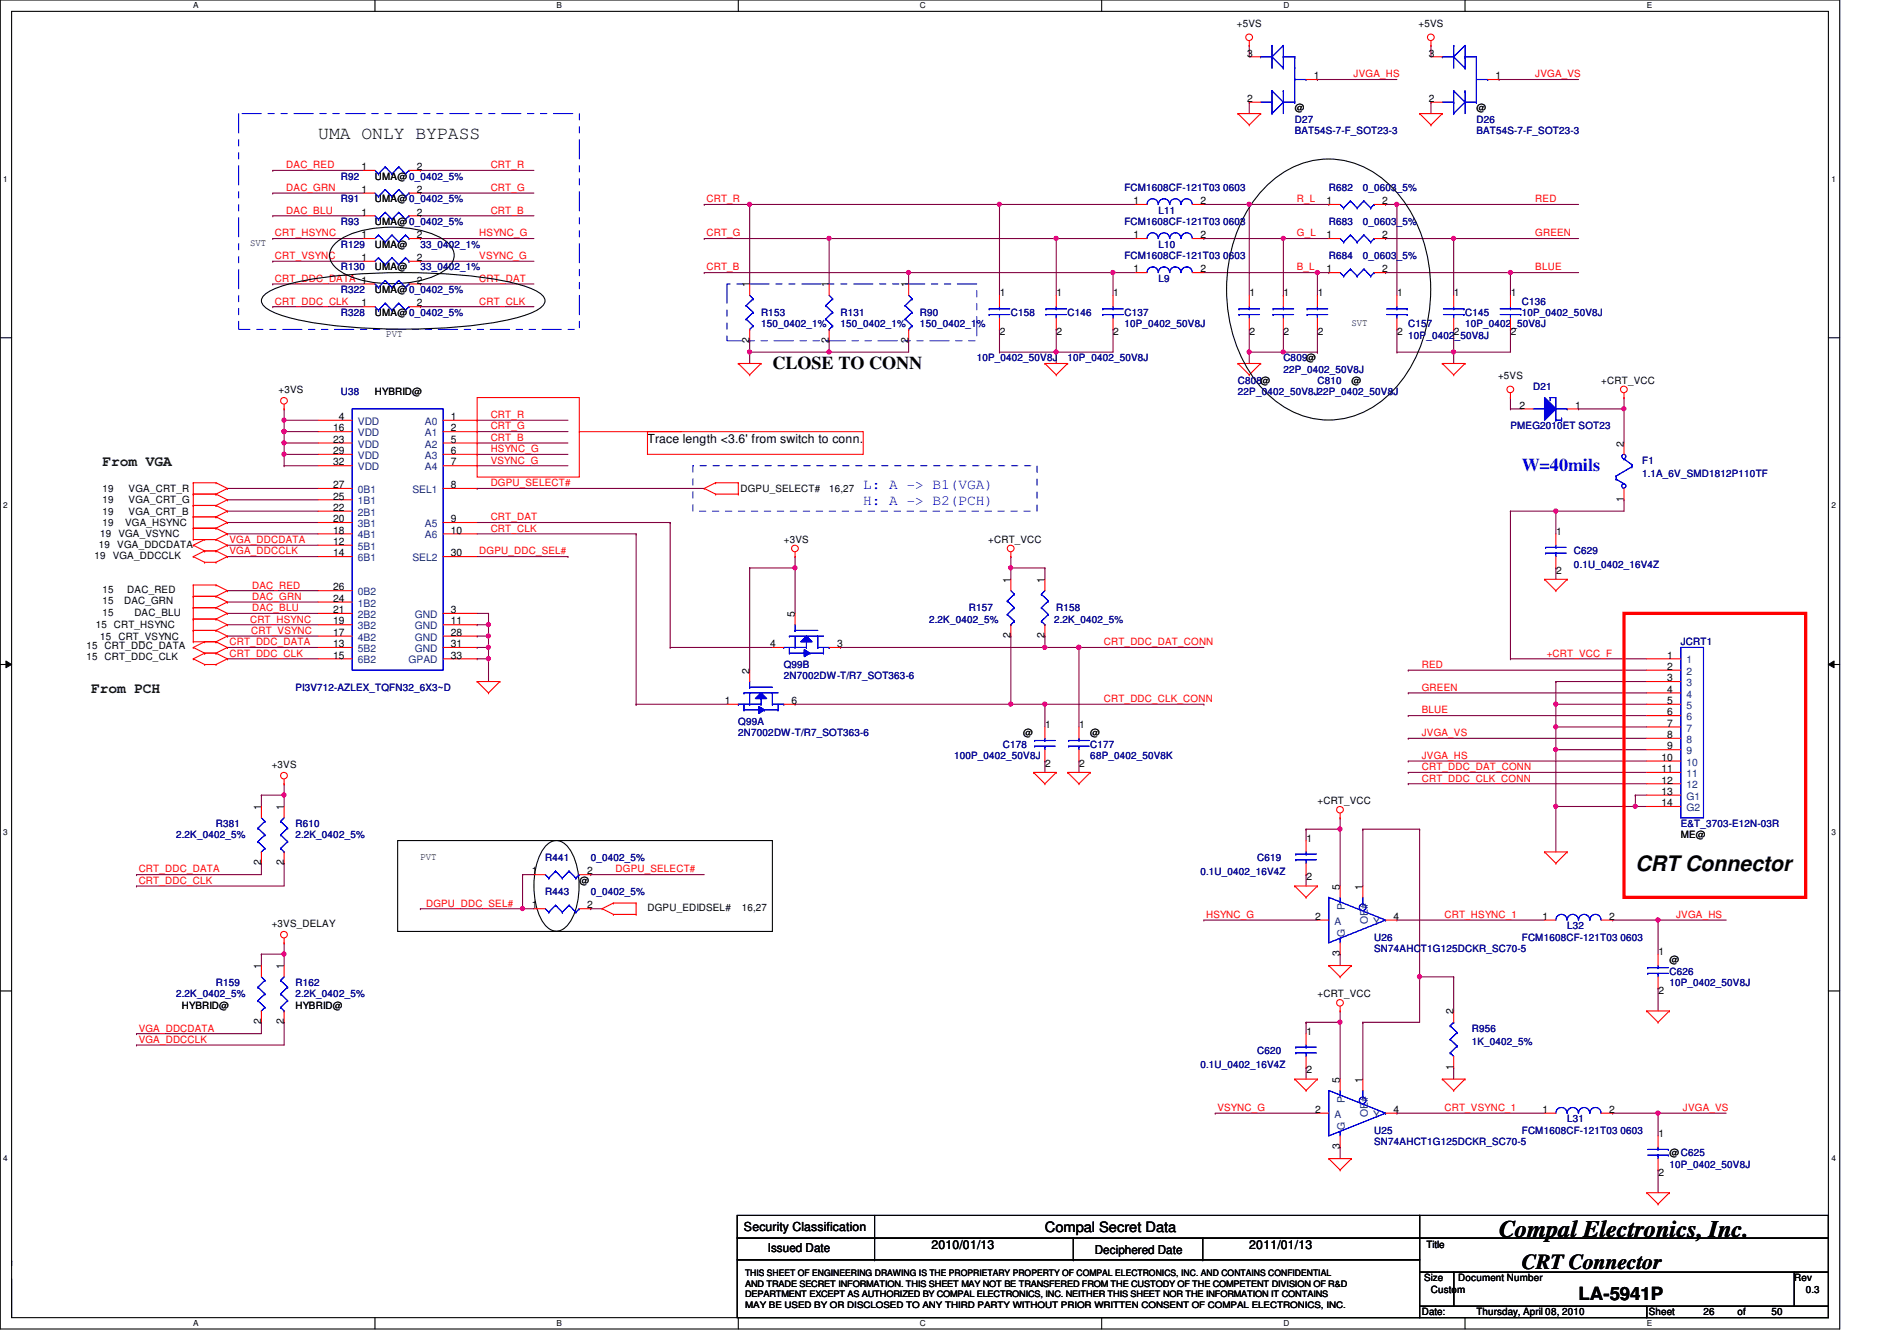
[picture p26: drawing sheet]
<svg xmlns="http://www.w3.org/2000/svg" width="297mm" height="210mm" viewBox="0 0 297 210" stroke-linecap="round" stroke-linejoin="round" font-family="sans-serif">
<defs><g id="words">
<text font-size="3.7" x="234.7" y="193.6">Compal Electronics, Inc.</text>
<g font-size="3.3">
<text x="256.1" y="136.4">CRT Connector</text>
<text x="238.3" y="198.6">CRT Connector</text>
</g>
<g font-size="2.8">
<text x="49.8" y="21.8">UMA ONLY BYPASS</text>
<text x="120.9" y="57.7">CLOSE TO CONN</text>
<text x="247.2" y="203.5">LA-5941P</text>
</g>
<text font-size="2.8" fill="#00f" x="238.3" y="73.7">W=40mils</text>
<g font-size="2.3" fill="#004000">
<text x="16" y="73">From VGA</text>
<text x="14.3" y="108.5">From PCH</text>
</g>
<g font-size="2.3" fill="#00f">
<text x="135.2" y="76.5">L: A -&gt; B1(VGA)</text>
<text x="135.2" y="79">H: A -&gt; B2(PCH)</text>
</g>
<text font-size="2.2" x="163.6" y="192.8">Compal Secret Data</text>
<g font-size="1.9">
<text x="101.4" y="69.3">Trace length &lt;3.6' from switch to conn.</text>
<text x="116.5" y="192.7">Security Classification</text>
<text x="120.2" y="196">Issued Date</text>
<text x="145.8" y="195.6">2010/01/13</text>
<text x="171.4" y="196.2">Deciphered Date</text>
<text x="195.6" y="195.6">2011/01/13</text>
</g>
<g font-size="1.6">
<text x="193.7" y="4.3">+5VS</text>
<text x="222.1" y="4.3">+5VS</text>
<text x="195.3" y="8.8">3</text>
<text x="223.7" y="8.8">3</text>
<text x="195.3" y="16">2</text>
<text x="202.7" y="17.4">@</text>
<text x="205.7" y="12.4">1</text>
<text x="223.7" y="16">2</text>
<text x="231.2" y="17.4">@</text>
<text x="234.2" y="12.4">1</text>
<text x="56.6" y="26.6">1</text>
<text x="58.7" y="28.1">UMA@0_0402_5%</text>
<text x="65.3" y="26.6">2</text>
<text x="56.6" y="33.7">1</text>
<text x="56.6" y="30.2">1</text>
<text x="58.7" y="35.2">UMA@0_0402_5%</text>
<text x="58.7" y="31.7">UMA@0_0402_5%</text>
<text x="65.3" y="33.7">2</text>
<text x="65.3" y="30.2">2</text>
<text x="177.5" y="32">1</text>
<text x="188" y="32">2</text>
<text x="207.7" y="32">1</text>
<text x="216.4" y="32">2</text>
<text x="39.2" y="38.6">SVT</text>
<text x="56.6" y="40.9">1</text>
<text x="56.6" y="37.3">1</text>
<text x="58.7" y="38.8">UMA@</text>
<text x="65.3" y="40.9">2</text>
<text x="65.3" y="37.3">2</text>
<text x="177.5" y="37.3">1</text>
<text x="188" y="37.3">2</text>
<text x="207.7" y="37.3">1</text>
<text x="216.4" y="37.3">2</text>
<text x="56.6" y="48">1</text>
<text x="58.7" y="45.9">UMA@0_0402_5%</text>
<text x="58.7" y="42.3">UMA@</text>
<text x="65.3" y="44.4">2</text>
<text x="65.3" y="48">2</text>
<text x="117.3" y="45" transform="rotate(-90 117.3 45)">1</text>
<text x="129.8" y="45" transform="rotate(-90 129.8 45)">1</text>
<text x="142.2" y="45" transform="rotate(-90 142.2 45)">1</text>
<text x="156.5" y="46.4">1</text>
<text x="165.4" y="46.4">1</text>
<text x="174.3" y="46.4">1</text>
<text x="177.5" y="42.6">1</text>
<text x="188" y="42.6">2</text>
<text x="195.7" y="46.4">1</text>
<text x="201" y="46.4">1</text>
<text x="206.3" y="46.4">1</text>
<text x="207.7" y="42.6">1</text>
<text x="216.4" y="42.6">2</text>
<text x="218.8" y="46.4">1</text>
<text x="227.7" y="46.4">1</text>
<text x="236.6" y="46.4">1</text>
<text x="58.7" y="49.4">UMA@0_0402_5%</text>
<text x="60.5" y="52.8">PVT</text>
<text x="117.3" y="53.7" transform="rotate(-90 117.3 53.7)">2</text>
<text x="129.8" y="53.7" transform="rotate(-90 129.8 53.7)">2</text>
<text x="142.2" y="53.7" transform="rotate(-90 142.2 53.7)">2</text>
<text x="156.5" y="52.5">2</text>
<text x="165.4" y="52.5">2</text>
<text x="174.3" y="52.5">2</text>
<text x="195.7" y="52.5">2</text>
<text x="201" y="52.5">2</text>
<text x="206.3" y="52.5">2</text>
<text x="211.6" y="51">SVT</text>
<text x="218.8" y="52.5">2</text>
<text x="227.7" y="52.5">2</text>
<text x="236.6" y="52.5">2</text>
<text x="234.6" y="59.4">+5VS</text>
<text x="43.6" y="61.6">+3VS</text>
<text x="53" y="65.7">4</text>
<text x="58.7" y="61.9">HYBRID@</text>
<text x="70.6" y="65.7">1</text>
<text x="211.6" y="60.1">@</text>
<text x="238" y="64">2</text>
<text x="246.6" y="64">1</text>
<text x="250.7" y="60.1">+CRT_VCC</text>
<text x="52.2" y="69.3">23</text>
<text x="52.2" y="71.1">29</text>
<text x="52.2" y="67.5">16</text>
<text x="70.6" y="67.5">2</text>
<text x="70.6" y="69.3">5</text>
<text x="70.6" y="71.1">6</text>
<text x="254.3" y="69.9" transform="rotate(-90 254.3 69.9)">2</text>
<text x="16" y="77">19</text>
<text x="20.1" y="77">VGA_CRT_R</text>
<text x="52.2" y="76.4">27</text>
<text x="52.2" y="72.9">32</text>
<text x="70.6" y="72.9">7</text>
<text x="70.6" y="76.4">8</text>
<text x="115.9" y="77">DGPU_SELECT#</text>
<text x="129.8" y="77">16,27</text>
<text x="16" y="82.3">19</text>
<text x="16" y="78.8">19</text>
<text x="16" y="80.6">19</text>
<text x="19.6" y="82.3">VGA_HSYNC</text>
<text x="20.1" y="78.8">VGA_CRT_G</text>
<text x="20.1" y="80.6">VGA_CRT_B</text>
<text x="52.2" y="83.5">18</text>
<text x="52.2" y="81.7">20</text>
<text x="52.2" y="78.2">25</text>
<text x="52.2" y="80">22</text>
<text x="70.6" y="81.7">9</text>
<text x="70.6" y="83.5">10</text>
<text x="243.7" y="83.7">1</text>
<text x="254.3" y="78.6" transform="rotate(-90 254.3 78.6)">1</text>
<text x="14.8" y="87.5">19 VGA_DDCCLK</text>
<text x="15.5" y="85.7">19</text>
<text x="15.7" y="84.1">19 VGA_VSYNC</text>
<text x="18.4" y="85.7">VGA_DDCDATA</text>
<text x="52.2" y="85.3">12</text>
<text x="52.2" y="87.1">14</text>
<text x="70.6" y="87.1">30</text>
<text x="122.7" y="85">+3VS</text>
<text x="154.7" y="85">+CRT_VCC</text>
<text x="243.7" y="89.8">2</text>
<text x="16" y="92.8">15</text>
<text x="16" y="94.6">15</text>
<text x="19.4" y="94.6">DAC_GRN</text>
<text x="19.9" y="92.8">DAC_RED</text>
<text x="52.2" y="92.4">26</text>
<text x="52.2" y="94.2">24</text>
<text x="52.2" y="96">21</text>
<text x="70.6" y="96">3</text>
<text x="158.2" y="91.2" transform="rotate(-90 158.2 91.2)">1</text>
<text x="163.6" y="91.2" transform="rotate(-90 163.6 91.2)">1</text>
<text x="13.5" y="101.6">15 CRT_DDC_DATA</text>
<text x="15" y="98.3">15 CRT_HSYNC</text>
<text x="15.7" y="100.1">15 CRT_VSYNC</text>
<text x="16" y="96.4">15</text>
<text x="21" y="96.4">DAC_BLU</text>
<text x="52.2" y="99.5">17</text>
<text x="52.2" y="97.7">19</text>
<text x="52.2" y="101.3">13</text>
<text x="70.6" y="101.3">31</text>
<text x="70.6" y="97.7">11</text>
<text x="70.6" y="99.5">28</text>
<text x="120.6" y="101.3">4</text>
<text x="124.5" y="96.6" transform="rotate(-90 124.5 96.6)">5</text>
<text x="131.1" y="101.3">3</text>
<text x="158.2" y="99.9" transform="rotate(-90 158.2 99.9)">2</text>
<text x="163.6" y="99.9" transform="rotate(-90 163.6 99.9)">2</text>
<text x="13.5" y="103.3">15 CRT_DDC_CLK</text>
<text x="52.2" y="103.1">15</text>
<text x="70.6" y="103.1">33</text>
<text x="117.3" y="105.5" transform="rotate(-90 117.3 105.5)">2</text>
<text x="261.1" y="103.1">1</text>
<text x="261.1" y="104.9">2</text>
<text x="261.1" y="106.6">3</text>
<text x="113.5" y="110.2">1</text>
<text x="123.9" y="110.2">6</text>
<text x="163.7" y="114">1</text>
<text x="169" y="114">1</text>
<text x="261.1" y="108.4">4</text>
<text x="261.1" y="110.2">5</text>
<text x="261.1" y="112">6</text>
<text x="261.1" y="113.7">7</text>
<text x="160.2" y="115.2">@</text>
<text x="170.7" y="115.2">@</text>
<text x="260.2" y="119.1">10</text>
<text x="261.1" y="115.5">8</text>
<text x="261.1" y="117.3">9</text>
<text x="42.5" y="120.2">+3VS</text>
<text x="163.7" y="120">2</text>
<text x="169" y="120">2</text>
<text x="206.3" y="125.9">+CRT_VCC</text>
<text x="260.2" y="120.9">11</text>
<text x="260.2" y="122.6">12</text>
<text x="260.2" y="124.4">13</text>
<text x="40.9" y="126.8" transform="rotate(-90 40.9 126.8)">1</text>
<text x="44.4" y="126.8" transform="rotate(-90 44.4 126.8)">1</text>
<text x="204.6" y="131.7">1</text>
<text x="260.2" y="126.2">14</text>
<text x="263.2" y="131.2">ME@</text>
<text x="40.9" y="135.5" transform="rotate(-90 40.9 135.5)">2</text>
<text x="44.4" y="135.5" transform="rotate(-90 44.4 135.5)">2</text>
<text x="65.8" y="134.6">PVT</text>
<text x="83.3" y="136.9">1</text>
<text x="91.9" y="136.9">2</text>
<text x="204.6" y="137.8">2</text>
<text x="83.3" y="142.2">1</text>
<text x="90.7" y="138.3">@</text>
<text x="91.9" y="142.2">2</text>
<text x="101.4" y="142.6">DGPU_EDIDSEL#</text>
<text x="116.2" y="142.6">16,27</text>
<text x="205.9" y="144">2</text>
<text x="209.8" y="139.2" transform="rotate(-90 209.8 139.2)">5</text>
<text x="213.4" y="139.2" transform="rotate(-90 213.4 139.2)">1</text>
<text x="218.2" y="144">4</text>
<text x="241.5" y="144">1</text>
<text x="252" y="144">2</text>
<text x="42.5" y="145.1">+3VS_DELAY</text>
<text x="209.8" y="149.7" transform="rotate(-90 209.8 149.7)">3</text>
<text x="259.7" y="149.5">1</text>
<text x="40.9" y="151.7" transform="rotate(-90 40.9 151.7)">1</text>
<text x="44.4" y="151.7" transform="rotate(-90 44.4 151.7)">1</text>
<text x="259.7" y="155.6">2</text>
<text x="261.4" y="150.8">@</text>
<text x="28.5" y="157.9">HYBRID@</text>
<text x="40.9" y="160.4" transform="rotate(-90 40.9 160.4)">2</text>
<text x="44.4" y="160.4" transform="rotate(-90 44.4 160.4)">2</text>
<text x="46.3" y="157.9">HYBRID@</text>
<text x="204.6" y="162">1</text>
<text x="206.3" y="156.1">+CRT_VCC</text>
<text x="227.6" y="158.8" transform="rotate(-90 227.6 158.8)">2</text>
<text x="227.6" y="167.5" transform="rotate(-90 227.6 167.5)">1</text>
<text x="204.6" y="168">2</text>
<text x="209.8" y="169.5" transform="rotate(-90 209.8 169.5)">5</text>
<text x="213.4" y="169.5" transform="rotate(-90 213.4 169.5)">1</text>
<text x="205.9" y="174.2">2</text>
<text x="209.8" y="179.9" transform="rotate(-90 209.8 179.9)">3</text>
<text x="218.2" y="174.2">4</text>
<text x="241.5" y="174.2">1</text>
<text x="252" y="174.2">2</text>
<text x="259.7" y="178">1</text>
<text x="259.7" y="184">2</text>
<text x="261.4" y="181">@C625</text>
<text x="223.3" y="195.4">Title</text>
<text x="223" y="200.6">Size</text>
<text x="224.1" y="202.4">Custom</text>
<text x="228.3" y="200.6">Document Number</text>
<text x="281" y="200.6">Rev</text>
<text x="282.7" y="202.4">0.3</text>
<text x="222.6" y="205.9">Date:</text>
<text x="231.2" y="205.9">Thursday, April 08, 2010</text>
<text x="258.2" y="205.9">Sheet</text>
<text x="266.7" y="205.9">26</text>
<text x="272.1" y="205.9">of</text>
<text x="277.4" y="205.9">50</text>
</g>
<g font-size="1.6" fill="#f00">
<text x="212" y="12.1">JVGA_HS</text>
<text x="240.4" y="12.1">JVGA_VS</text>
<text x="44.8" y="26.3">DAC_RED</text>
<text x="44.8" y="29.9">DAC_GRN</text>
<text x="76.8" y="26.3">CRT_R</text>
<text x="76.8" y="29.9">CRT_G</text>
<text x="44.8" y="33.4">DAC_BLU</text>
<text x="76.8" y="33.4">CRT_B</text>
<text x="110.6" y="31.7">CRT_R</text>
<text x="203.1" y="31.7">R_L</text>
<text x="240.4" y="31.7">RED</text>
<text x="43" y="37">CRT_HSYNC</text>
<text x="43" y="40.6">CRT_VSYNC</text>
<text x="75.1" y="37">HSYNC_G</text>
<text x="75.1" y="40.6">VSYNC_G</text>
<text x="110.6" y="37">CRT_G</text>
<text x="203.1" y="37">G_L</text>
<text x="240.4" y="37">GREEN</text>
<text x="43" y="44.1">CRT_DDC_DATA 1</text>
<text x="43" y="47.7">CRT_DDC_CLK</text>
<text x="75.1" y="44.1">CRT_DAT</text>
<text x="75.1" y="47.7">CRT_CLK</text>
<text x="110.6" y="42.3">CRT_B</text>
<text x="203.1" y="42.3">B_L</text>
<text x="240.4" y="42.3">BLUE</text>
<text x="76.8" y="65.4">CRT_R</text>
<text x="76.8" y="69">CRT_B</text>
<text x="76.8" y="70.8">HSYNC_G</text>
<text x="76.8" y="67.2">CRT_G</text>
<text x="76.8" y="76.1">DGPU_SELECT#</text>
<text x="76.8" y="72.6">VSYNC_G</text>
<text x="76.8" y="81.4">CRT_DAT</text>
<text x="76.8" y="83.2">CRT_CLK</text>
<text x="35.9" y="85">VGA_DDCDATA</text>
<text x="35.9" y="86.8">VGA_DDCCLK</text>
<text x="75.1" y="86.8">DGPU_DDC_SEL#</text>
<text x="39.5" y="93.9">DAC_GRN</text>
<text x="39.5" y="95.7">DAC_BLU</text>
<text x="39.5" y="92.1">DAC_RED</text>
<text x="35.9" y="101">CRT_DDC_DATA</text>
<text x="39.2" y="97.5">CRT_HSYNC</text>
<text x="39.3" y="99.2">CRT_VSYNC</text>
<text x="172.8" y="101">CRT_DDC_DAT_CONN</text>
<text x="35.9" y="102.8">CRT_DDC_CLK</text>
<text x="222.6" y="104.6">RED</text>
<text x="242.2" y="102.8">+CRT_VCC_F</text>
<text x="172.8" y="109.9">CRT_DDC_CLK_CONN</text>
<text x="222.6" y="108.1">GREEN</text>
<text x="222.6" y="111.7">BLUE</text>
<text x="222.6" y="118.8">JVGA_HS</text>
<text x="222.6" y="115.2">JVGA_VS</text>
<text x="222.6" y="120.6">CRT_DDC_DAT_CONN</text>
<text x="222.6" y="122.3">CRT_DDC_CLK_CONN</text>
<text x="21.7" y="136.6">CRT_DDC_DATA</text>
<text x="96.4" y="136.6">DGPU_SELECT#</text>
<text x="21.7" y="138.3">CRT_DDC_CLK</text>
<text x="66.7" y="141.9">DGPU_DDC_SEL#</text>
<text x="188.8" y="143.7">HSYNC_G</text>
<text x="226.2" y="143.7">CRT_HSYNC_1</text>
<text x="262.5" y="143.7">JVGA_HS</text>
<text x="21.7" y="161.5">VGA_DDCDATA</text>
<text x="21.7" y="163.2">VGA_DDCCLK</text>
<text x="190.6" y="173.9">VSYNC_G</text>
<text x="226.2" y="173.9">CRT_VSYNC_1</text>
<text x="263.5" y="173.9">JVGA_VS</text>
</g>
<g font-size="1.6" fill="#000080">
<text x="202.7" y="19.2">D27</text>
<text x="202.7" y="21">BAT54S-7-F_SOT23-3</text>
<text x="231.2" y="19.2">D26</text>
<text x="231.2" y="21">BAT54S-7-F_SOT23-3</text>
<text x="53.4" y="28.1">R92</text>
<text x="176.1" y="29.9">FCM1608CF-121T03 0603</text>
<text x="208.1" y="29.9">R682</text>
<text x="213.4" y="29.9">0_0603_5%</text>
<text x="53.4" y="35.2">R93</text>
<text x="53.4" y="31.7">R91</text>
<text x="176.1" y="35.2">FCM1608CF-121T03 0603</text>
<text x="181.4" y="33.4">L11</text>
<text x="208.1" y="35.2">R683</text>
<text x="213.4" y="35.2">0_0603_5%</text>
<text x="53.4" y="38.8">R129</text>
<text x="65.8" y="38.8">33_0402_1%</text>
<text x="176.1" y="40.6">FCM1608CF-121T03 0603</text>
<text x="181.4" y="38.8">L10</text>
<text x="208.1" y="40.6">R684</text>
<text x="213.4" y="40.6">0_0603_5%</text>
<text x="53.4" y="45.9">R322</text>
<text x="53.4" y="42.3">R130</text>
<text x="65.8" y="42.3">33_0402_1%</text>
<text x="181.4" y="44.1">L9</text>
<text x="238.3" y="47.7">C136</text>
<text x="53.4" y="49.4">R328</text>
<text x="119.2" y="49.4">R153</text>
<text x="119.2" y="51.2">150_0402_1%</text>
<text x="131.6" y="49.4">R131</text>
<text x="131.6" y="51.2">150_0402_1%</text>
<text x="144.1" y="49.4">R90</text>
<text x="144.1" y="51.2">150_0402_1%</text>
<text x="158.3" y="49.4">C158</text>
<text x="167.2" y="49.4">C146</text>
<text x="176.1" y="49.4">C137</text>
<text x="176.1" y="51.2">10P_0402_50V8J</text>
<text x="220.5" y="51.2">C157</text>
<text x="220.5" y="53">10P_0402_50V8J</text>
<text x="229.4" y="49.4">C145</text>
<text x="229.4" y="51.2">10P_0402_50V8J</text>
<text x="238.3" y="49.4">10P_0402_50V8J</text>
<text x="152.9" y="56.6">10P_0402_50V8J</text>
<text x="167.2" y="56.6">10P_0402_50V8J</text>
<text x="201" y="56.6">C809@</text>
<text x="201" y="58.3">22P_0402_50V8J</text>
<text x="53.4" y="61.9">U38</text>
<text x="193.8" y="60.1">C808@</text>
<text x="193.8" y="61.9">22P_0402_50V8J22P_0402_50V8J</text>
<text x="206.3" y="60.1">C810</text>
<text x="240.1" y="61">D21</text>
<text x="236.5" y="67.2">PMEG2010ET SOT23</text>
<text x="257.1" y="72.6">F1</text>
<text x="257.1" y="74.7">1.1A_6V_SMD1812P110TF</text>
<text x="246.5" y="86.8">C629</text>
<text x="246.5" y="88.9">0.1U_0402_16V4Z</text>
<text x="151.7" y="95.7">R157</text>
<text x="165.4" y="95.7">R158</text>
<text x="145.5" y="97.5">2.2K_0402_5%</text>
<text x="165.1" y="97.5">2.2K_0402_5%</text>
<text x="263.2" y="101">JCRT1</text>
<text x="122.7" y="104.6">Q99B</text>
<text x="122.7" y="106.3">2N7002DW-T/R7_SOT363-6</text>
<text x="46.3" y="108.1">PI3V712-AZLEX_TQFN32_6X3~D</text>
<text x="115.6" y="113.5">Q99A</text>
<text x="115.6" y="115.2">2N7002DW-T/R7_SOT363-6</text>
<text x="149.4" y="118.8">100P_0402_50V8J</text>
<text x="157.1" y="117">C178</text>
<text x="170.7" y="117">C177</text>
<text x="170.7" y="118.8">68P_0402_50V8K</text>
<text x="27.6" y="131.2">2.2K_0402_5%</text>
<text x="33.8" y="129.5">R381</text>
<text x="46.3" y="129.5">R610</text>
<text x="46.3" y="131.2">2.2K_0402_5%</text>
<text x="263.2" y="129.5">E&amp;T_3703-E12N-03R</text>
<text x="85.4" y="134.8">R441</text>
<text x="92.5" y="134.8">0_0402_5%</text>
<text x="188" y="136.9">0.1U_0402_16V4Z</text>
<text x="196.8" y="134.8">C619</text>
<text x="85.4" y="140.1">R443</text>
<text x="92.5" y="140.1">0_0402_5%</text>
<text x="215.2" y="147.2">U26</text>
<text x="215.2" y="149">SN74AHCT1G125DCKR_SC70-5</text>
<text x="238.3" y="147.2">FCM1608CF-121T03 0603</text>
<text x="245.4" y="145.5">L32</text>
<text x="33.8" y="154.3">R159</text>
<text x="46.3" y="154.3">R162</text>
<text x="261.4" y="152.6">C626</text>
<text x="261.4" y="154.3">10P_0402_50V8J</text>
<text x="27.6" y="156.1">2.2K_0402_5%</text>
<text x="46.3" y="156.1">2.2K_0402_5%</text>
<text x="230.5" y="161.5">R956</text>
<text x="188" y="167.1">0.1U_0402_16V4Z</text>
<text x="196.8" y="165">C620</text>
<text x="230.5" y="163.6">1K_0402_5%</text>
<text x="215.2" y="177.5">U25</text>
<text x="215.2" y="179.2">SN74AHCT1G125DCKR_SC70-5</text>
<text x="238.3" y="177.5">FCM1608CF-121T03 0603</text>
<text x="245.4" y="175.7">L31</text>
<text x="261.4" y="182.8">10P_0402_50V8J</text>
</g>
<g font-size="1.6" fill="#004080">
<text x="56" y="66.5">VDD</text>
<text x="56" y="70.1">VDD</text>
<text x="56" y="71.8">VDD</text>
<text x="56" y="68.3">VDD</text>
<text x="66.5" y="66.5">A0</text>
<text x="66.5" y="68.3">A1</text>
<text x="66.5" y="70.1">A2</text>
<text x="66.5" y="71.8">A3</text>
<text x="56" y="77.2">0B1</text>
<text x="56" y="73.6">VDD</text>
<text x="64.6" y="77.2">SEL1</text>
<text x="66.5" y="73.6">A4</text>
<text x="56" y="82.5">3B1</text>
<text x="56" y="79">1B1</text>
<text x="56" y="80.7">2B1</text>
<text x="66.5" y="82.5">A5</text>
<text x="56" y="84.3">4B1</text>
<text x="56" y="86.1">5B1</text>
<text x="56" y="87.8">6B1</text>
<text x="64.6" y="87.8">SEL2</text>
<text x="66.5" y="84.3">A6</text>
<text x="56" y="93.2">0B2</text>
<text x="56" y="95">1B2</text>
<text x="56" y="100.3">4B2</text>
<text x="56" y="98.5">3B2</text>
<text x="56" y="96.7">2B2</text>
<text x="64.9" y="96.7">GND</text>
<text x="64.9" y="98.5">GND</text>
<text x="64.9" y="100.3">GND</text>
<text x="56" y="102.1">5B2</text>
<text x="56" y="103.8">6B2</text>
<text x="64" y="103.8">GPAD</text>
<text x="64.9" y="102.1">GND</text>
<text x="264.1" y="103.8">1</text>
<text x="264.1" y="105.6">2</text>
<text x="264.1" y="107.4">3</text>
<text x="264.1" y="109.2">4</text>
<text x="264.1" y="111">5</text>
<text x="264.1" y="112.7">6</text>
<text x="264.1" y="114.5">7</text>
<text x="264.1" y="116.3">8</text>
<text x="264.1" y="118.1">9</text>
<text x="264.1" y="119.8">10</text>
<text x="264.1" y="121.6">11</text>
<text x="264.1" y="123.4">12</text>
<text x="264.1" y="125.2">G1</text>
<text x="264.1" y="127">G2</text>
<text x="210.6" y="142.5" transform="rotate(-90 210.6 142.5)">P</text>
<text x="209" y="144.7">A</text>
<text x="210.6" y="146.7" transform="rotate(-90 210.6 146.7)">G</text>
<text x="214.2" y="144.6" transform="rotate(-90 214.2 144.6)">OE#</text>
<text x="215" y="144.7">Y</text>
<text x="210.6" y="172.7" transform="rotate(-90 210.6 172.7)">P</text>
<text x="209" y="175">A</text>
<text x="210.6" y="176.9" transform="rotate(-90 210.6 176.9)">G</text>
<text x="214.2" y="174.8" transform="rotate(-90 214.2 174.8)">OE#</text>
<text x="215" y="175">Y</text>
</g>
<g font-size="1.4">
<text x="116.7" y="199.7">THIS SHEET OF ENGINEERING DRAWING IS THE PROPRIETARY PROPERTY OF COMPAL ELECTRONICS, INC. AND CONTAINS CONFIDENTIAL</text>
<text x="116.7" y="201.4">AND TRADE SECRET INFORMATION. THIS SHEET MAY NOT BE TRANSFERED FROM THE CUSTODY OF THE COMPETENT DIVISION OF R&amp;D</text>
<text x="116.7" y="203">DEPARTMENT EXCEPT AS AUTHORIZED BY COMPAL ELECTRONICS, INC. NEITHER THIS SHEET NOR THE INFORMATION IT CONTAINS</text>
<text x="116.7" y="204.7">MAY BE USED BY OR DISCLOSED TO ANY THIRD PARTY WITHOUT PRIOR WRITTEN CONSENT OF COMPAL ELECTRONICS, INC.</text>
</g>
<g font-size="1.3">
<text x="30.3" y="1.3">A</text>
<text x="87.2" y="1.3">B</text>
<text x="144.1" y="1.3">C</text>
<text x="201" y="1.3">D</text>
<text x="257.8" y="1.3">E</text>
<text x=".5" y="28.4">1</text>
<text x="286.8" y="28.4">1</text>
<text x=".5" y="79.5">2</text>
<text x="286.8" y="79.5">2</text>
<text x=".5" y="130.7">3</text>
<text x="286.8" y="130.7">3</text>
<text x=".5" y="181.8">4</text>
<text x="286.8" y="181.8">4</text>
<text x="30.3" y="207.6">A</text>
<text x="87.2" y="207.6">B</text>
<text x="144.1" y="207.6">C</text>
<text x="201" y="207.6">D</text>
<text x="257.8" y="207.6">E</text>
</g>
</g></defs>
<path d="M0 0h288.1v208h-288.1zM1.8 1.8h284.5v204.4h-284.5z" fill="none" stroke="#000" stroke-width=".17"/>
<g fill="#fff">
<path d="M30.3 .2h.8v1.4h-.8z"/>
<path d="M30.3 206.4h.8v1.4h-.8z"/>
</g>
<path d="M58.7 0v1.8M58.7 206.2v1.8" fill="none" stroke="#000" stroke-width=".17"/>
<g fill="#fff">
<path d="M87.2 .2h.8v1.4h-.8z"/>
<path d="M87.2 206.4h.8v1.4h-.8z"/>
</g>
<path d="M115.6 0v1.8M115.6 206.2v1.8" fill="none" stroke="#000" stroke-width=".17"/>
<g fill="#fff">
<path d="M144.1 .2h.8v1.4h-.8z"/>
<path d="M144.1 206.4h.8v1.4h-.8z"/>
</g>
<path d="M172.5 0v1.8M172.5 206.2v1.8" fill="none" stroke="#000" stroke-width=".17"/>
<g fill="#fff">
<path d="M201 .2h.8v1.4h-.8z"/>
<path d="M201 206.4h.8v1.4h-.8z"/>
</g>
<path d="M229.4 0v1.8M229.4 206.2v1.8" fill="none" stroke="#000" stroke-width=".17"/>
<g fill="#fff">
<path d="M257.8 .2h.9v1.4h-.9z"/>
<path d="M257.8 206.4h.9v1.4h-.9z"/>
<path d="M.5 27.3h.7v1.4h-.7z"/>
<path d="M286.8 27.3h.6v1.4h-.6z"/>
<path d="M.5 78.4h.7v1.4h-.7z"/>
<path d="M286.8 78.4h.6v1.4h-.6z"/>
</g>
<path d="M0 52.9h1.8M286.3 52.9h1.8" fill="none" stroke="#000" stroke-width=".17"/>
<g fill="#fff">
<path d="M.5 129.5h.7v1.4h-.7z"/>
<path d="M286.8 129.5h.6v1.4h-.6z"/>
</g>
<path d="M0 104h1.8M286.3 104h1.8" fill="none" stroke="#000" stroke-width=".17"/>
<path d="M.9 103.5l.9 .5-.9 .5zM286.3 104l.9-.5v1z" fill="#000"/>
<path d="M.9 103.5l.9 .5-.9 .5zM286.3 104l.9-.5v1z" fill="none" stroke="#000" stroke-width=".16"/>
<g fill="#fff">
<path d="M.5 180.6h.7v1.4h-.7z"/>
<path d="M286.8 180.6h.6v1.4h-.6z"/>
</g>
<path d="M0 155.1h1.8M286.3 155.1h1.8" fill="none" stroke="#000" stroke-width=".17"/>
<g fill="none" stroke="#800040" stroke-width=".17">
<path d="M42.7 33.8h.1M42.7 26.7h.1M42.7 30.2h.1M42.7 26.7h14.2M42.7 30.2h14.2M42.7 33.8h14.2M65.8 26.7h.1M65.8 30.2h.1M65.8 33.8h.1M65.8 26.7h17.8M65.8 30.2h17.8M65.8 33.8h17.8"/>
<path d="M110.3 32h.1M110.3 37.3h.1M110.3 32h7.1M110.3 37.3h19.5M236.5 80h.1M236.5 80v23.1M204.5 129.8h.1M204.5 136.9h.1M204.5 129.8v1.8M204.5 136.9v1.8M209.8 149.4h.1M209.8 149.4v1.7"/>
</g>
<circle cx="129.8" cy="37.3" r=".32" fill="#f0f"/>
<circle cx="129.8" cy="37.3" r=".32" fill="none" stroke="#f0f" stroke-width=".17"/>
<g fill="none" stroke="#800040" stroke-width=".17">
<path d="M156.5 32h.1M156.5 32h21.3M110.3 42.7h.1M110.3 42.7h32M117.4 55.1h.1M117.4 53.3h.1M117.4 53.3v3.6M129.8 53.3h.1M129.8 53.3v1.8M142.3 53.3h.1M142.3 53.3v1.8M218.7 55.1h.1"/>
<path d="M218.7 55.1h8.9M236.5 42.7h.1M236.5 42.7v3.5M220.5 120.9h.1M220.5 120.9h37.3M40.9 160h.1M40.9 160v1.8M213.4 160h.1M213.4 160h8.9"/>
</g>
<circle cx="156.5" cy="32" r=".32" fill="#f0f"/>
<circle cx="156.5" cy="32" r=".32" fill="none" stroke="#f0f" stroke-width=".17"/>
<path d="M174.3 42.7h.1M174.3 42.7h3.5" fill="none" stroke="#800040" stroke-width=".17"/>
<circle cx="174.3" cy="42.6" r=".32" fill="#f0f"/>
<circle cx="174.3" cy="42.6" r=".32" fill="none" stroke="#f0f" stroke-width=".17"/>
<path d="M156.5 32h.1M156.5 32v14.2M165.4 37.3h.1M165.4 37.3v8.9M165.4 37.3h12.4" fill="none" stroke="#800040" stroke-width=".17"/>
<circle cx="165.4" cy="37.3" r=".32" fill="#f0f"/>
<circle cx="165.4" cy="37.3" r=".32" fill="none" stroke="#f0f" stroke-width=".17"/>
<path d="M165.4 51.6h.1M165.4 55.1h.1M165.4 51.6v3.5M165.4 55.1h8.9" fill="none" stroke="#800040" stroke-width=".17"/>
<circle cx="165.4" cy="55.1" r=".32" fill="#f0f"/>
<circle cx="165.4" cy="55.1" r=".32" fill="none" stroke="#f0f" stroke-width=".17"/>
<path d="M156.5 51.6h.1M156.5 51.6v3.5M174.3 42.7h.1M174.3 51.6h.1M174.3 42.7v3.5M174.3 51.6v3.5M247.2 64h.1M247.2 64h7.1" fill="none" stroke="#800040" stroke-width=".17"/>
<circle cx="254.3" cy="64" r=".32" fill="#f0f"/>
<circle cx="254.3" cy="64" r=".32" fill="none" stroke="#f0f" stroke-width=".17"/>
<path d="M218.7 32h.1M218.7 32h28.5" fill="none" stroke="#800040" stroke-width=".17"/>
<circle cx="218.7" cy="32" r=".32" fill="#f0f"/>
<circle cx="218.7" cy="32" r=".32" fill="none" stroke="#f0f" stroke-width=".17"/>
<g fill="none" stroke="#800040" stroke-width=".17">
<path d="M129.8 37.3h.1M129.8 37.3v7.1M227.6 37.3h.1M227.6 37.3v8.9M227.6 37.3h19.6M156.5 55.1h.1M156.5 55.1h8.9M165.4 55.1h.1M165.4 55.1v1.8M227.6 55.1h.1M227.6 55.1v1.8M204.5 129.8h.1"/>
<path d="M209.8 128h.1M209.8 128v1.8h-5.3M213.4 129.8h.1M213.4 129.8h8.9M218.7 144h.1M218.7 144h23.1"/>
</g>
<circle cx="227.6" cy="37.3" r=".32" fill="#f0f"/>
<circle cx="227.6" cy="37.3" r=".32" fill="none" stroke="#f0f" stroke-width=".17"/>
<path d="M142.3 42.7h.1M142.3 42.7v1.7M44.5 149.4h.1M44.5 149.4v1.7M44.5 160h.1M44.5 160v3.6M259.6 174.2h.1M259.6 174.2v3.6" fill="none" stroke="#800040" stroke-width=".17"/>
<circle cx="44.5" cy="149.3" r=".32" fill="#f0f"/>
<circle cx="44.5" cy="149.3" r=".32" fill="none" stroke="#f0f" stroke-width=".17"/>
<path d="M227.6 55.1h.1M227.6 55.1h8.9" fill="none" stroke="#800040" stroke-width=".17"/>
<circle cx="227.6" cy="55.1" r=".32" fill="#f0f"/>
<circle cx="227.6" cy="55.1" r=".32" fill="none" stroke="#f0f" stroke-width=".17"/>
<path d="M259.6 144h.1M259.6 144h10.7" fill="none" stroke="#800040" stroke-width=".17"/>
<circle cx="259.6" cy="144" r=".32" fill="#f0f"/>
<circle cx="259.6" cy="144" r=".32" fill="none" stroke="#f0f" stroke-width=".17"/>
<path d="M117.4 32h.1M117.4 32v12.4" fill="none" stroke="#800040" stroke-width=".17"/>
<circle cx="117.4" cy="32" r=".32" fill="#f0f"/>
<circle cx="117.4" cy="32" r=".32" fill="none" stroke="#f0f" stroke-width=".17"/>
<path d="M129.8 55.1h.1M129.8 55.1h12.5" fill="none" stroke="#800040" stroke-width=".17"/>
<circle cx="129.8" cy="55.1" r=".32" fill="#f0f"/>
<circle cx="129.8" cy="55.1" r=".32" fill="none" stroke="#f0f" stroke-width=".17"/>
<path d="M142.3 42.7h.1M142.3 42.7h32M252.5 144h.1M252.5 144h7.1M259.6 154.7h.1M259.6 144h.1M259.6 144v5.4M259.6 154.7v3.5M259.6 183.1h.1M259.6 183.1v3.6" fill="none" stroke="#800040" stroke-width=".17"/>
<circle cx="142.3" cy="42.6" r=".32" fill="#f0f"/>
<circle cx="142.3" cy="42.6" r=".32" fill="none" stroke="#f0f" stroke-width=".17"/>
<g fill="none" stroke="#800040" stroke-width=".17">
<path d="M117.4 32h.1M117.4 32h39.1M129.8 37.3h.1M129.8 37.3h35.6M218.7 51.6h.1M218.7 51.6v3.5M227.6 51.6h.1M227.6 51.6v3.5M236.5 42.7h.1M236.5 51.6h.1M236.5 42.7h10.7M236.5 51.6v3.5"/>
<path d="M209.8 129.8h.1M209.8 129.8v8.9M213.4 129.8h.1M213.4 129.8v8.9M40.9 149.4h.1M40.9 149.4h3.6M252.5 174.2h.1M252.5 174.2h7.1"/>
</g>
<circle cx="209.8" cy="129.8" r=".32" fill="#f0f"/>
<circle cx="209.8" cy="129.8" r=".32" fill="none" stroke="#f0f" stroke-width=".17"/>
<g fill="none" stroke="#800040" stroke-width=".17">
<path d="M218.7 32h.1M218.7 32v14.2M44.5 147.6h.1M44.5 147.6v1.8M209.8 158.2h.1M209.8 158.2v10.7M204.5 160h.1M204.5 167.1h.1M204.5 160v1.8M204.5 167.1v1.8M204.5 160h5.3M209.8 179.6h.1"/>
<path d="M209.8 160h.1M209.8 179.6v1.8M213.4 160h.1M213.4 160v8.9"/>
</g>
<circle cx="209.8" cy="160" r=".32" fill="#f0f"/>
<circle cx="209.8" cy="160" r=".32" fill="none" stroke="#f0f" stroke-width=".17"/>
<g fill="none" stroke="#800040" stroke-width=".17">
<path d="M195.6 16h.1M195.6 7.1h.1M195.6 7.1v1.8M195.6 16v1.8M206.3 12.4h.1M206.3 12.4h12.4M224.1 7.1h.1M224.1 16h.1M224.1 7.1v1.8M224.1 16v1.8M234.7 12.4h.1M234.7 12.4h12.5"/>
<path d="M188.5 144h.1M188.5 144h17.8M190.3 174.2h.1M190.3 174.2h16M218.7 174.2h.1M218.7 174.2h23.1M259.6 174.2h.1M259.6 174.2h10.7"/>
</g>
<circle cx="259.6" cy="174.2" r=".32" fill="#f0f"/>
<circle cx="259.6" cy="174.2" r=".32" fill="none" stroke="#f0f" stroke-width=".17"/>
<path d="M117.4 55.1h.1M117.4 55.1h12.4M236.5 62.2h.1M236.5 64h.1M236.5 62.2v1.8M236.5 64h1.8M40.9 149.4h.1M40.9 149.4v1.7" fill="none" stroke="#800040" stroke-width=".17"/>
<circle cx="117.4" cy="55.1" r=".32" fill="#f0f"/>
<circle cx="117.4" cy="55.1" r=".32" fill="none" stroke="#f0f" stroke-width=".17"/>
<g fill="none" stroke="#800040" stroke-width=".17">
<path d="M220.5 104.9h.1M220.5 108.5h.1M220.5 119.1h.1M220.5 115.6h.1M220.5 104.9h37.3M220.5 108.5h37.3M220.5 119.1h37.3M220.5 115.6h37.3M243.6 106.7h.1M243.6 110.2h.1M243.6 113.8h.1M243.6 106.7v7.1"/>
<path d="M243.6 106.7h14.2M243.6 110.2h14.2M243.6 113.8h14.2"/>
</g>
<circle cx="243.6" cy="110.2" r=".32" fill="#f0f"/>
<circle cx="243.6" cy="110.2" r=".32" fill="none" stroke="#f0f" stroke-width=".17"/>
<path d="M220.5 112h.1M220.5 112h37.3M243.6 126.2h.1M243.6 126.2v7.1" fill="none" stroke="#800040" stroke-width=".17"/>
<circle cx="243.6" cy="126.2" r=".32" fill="#f0f"/>
<circle cx="243.6" cy="126.2" r=".32" fill="none" stroke="#f0f" stroke-width=".17"/>
<path d="M76.5 103.1h.1M76.5 103.1v3.6M21.4 161.8h.1M21.4 163.6h.1M21.4 161.8h19.5M21.4 163.6h23.1" fill="none" stroke="#800040" stroke-width=".17"/>
<circle cx="76.5" cy="103.1" r=".32" fill="#f0f"/>
<circle cx="76.5" cy="103.1" r=".32" fill="none" stroke="#f0f" stroke-width=".17"/>
<path d="M44.5 65.8h.1M44.5 64h.1M44.5 65.8h5.3M44.5 64v3.6M74.7 76.5h.1M74.7 76.5h35.6" fill="none" stroke="#800040" stroke-width=".17"/>
<circle cx="44.5" cy="67.5" r=".32" fill="#f0f"/>
<circle cx="44.5" cy="67.5" r=".32" fill="none" stroke="#f0f" stroke-width=".17"/>
<circle cx="44.5" cy="65.8" r=".32" fill="#f0f"/>
<circle cx="44.5" cy="65.8" r=".32" fill="none" stroke="#f0f" stroke-width=".17"/>
<path d="M44.5 67.6h.1M44.5 69.3h.1M44.5 67.6h5.3M44.5 69.3v1.8" fill="none" stroke="#800040" stroke-width=".17"/>
<circle cx="44.5" cy="71.1" r=".32" fill="#f0f"/>
<circle cx="44.5" cy="71.1" r=".32" fill="none" stroke="#f0f" stroke-width=".17"/>
<path d="M44.5 69.3h.1M44.5 69.3h5.3" fill="none" stroke="#800040" stroke-width=".17"/>
<circle cx="44.5" cy="69.3" r=".32" fill="#f0f"/>
<circle cx="44.5" cy="69.3" r=".32" fill="none" stroke="#f0f" stroke-width=".17"/>
<g fill="none" stroke="#800040" stroke-width=".17">
<path d="M44.5 71.1h.1M44.5 71.1h5.3M74.7 69.3h.1M74.7 71.1h.1M74.7 65.8h.1M74.7 67.6h.1M74.7 72.9h.1M74.7 71.1h14.2M74.7 69.3h14.2M74.7 65.8h14.2M74.7 67.6h14.2M74.7 72.9h14.2"/>
<path d="M35.6 94.2h.1M35.6 99.6h.1M35.6 96h.1M35.6 97.8h.1M35.6 92.5h.1M35.6 94.2h14.2M35.6 99.6h14.2M35.6 96h14.2M35.6 97.8h14.2M35.6 92.5h14.2M74.7 97.8h.1M74.7 97.8h1.8"/>
<path d="M76.5 97.8h.1M76.5 97.8v1.8"/>
</g>
<circle cx="76.5" cy="97.8" r=".32" fill="#f0f"/>
<circle cx="76.5" cy="97.8" r=".32" fill="none" stroke="#f0f" stroke-width=".17"/>
<path d="M74.7 99.6h.1M74.7 99.6h1.8M76.5 99.6h.1M76.5 99.6v1.7" fill="none" stroke="#800040" stroke-width=".17"/>
<circle cx="76.5" cy="99.5" r=".32" fill="#f0f"/>
<circle cx="76.5" cy="99.5" r=".32" fill="none" stroke="#f0f" stroke-width=".17"/>
<g fill="none" stroke="#800040" stroke-width=".17">
<path d="M42.7 37.3h.1M42.7 37.3h14.2M65.8 37.3h.1M65.8 37.3h17.8M42.7 40.9h.1M42.7 40.9h14.2M65.8 40.9h.1M65.8 40.9h17.8M35.6 76.5h.1M35.6 78.2h.1M35.6 76.5h14.2M35.6 78.2h14.2"/>
<path d="M35.6 80h.1M35.6 81.8h.1M35.6 83.6h.1M35.6 80h14.2M35.6 81.8h14.2M35.6 83.6h14.2M74.7 101.3h.1M74.7 103.1h.1M74.7 101.3h1.8M74.7 103.1h1.8M21.4 136.9h.1M21.4 138.7h.1"/>
<path d="M40.9 135.1h.1M40.9 135.1v1.8h-19.5M44.5 135.1h.1M44.5 124.5h.1M44.5 135.1v3.6h-23.1M44.5 124.5v1.7"/>
</g>
<circle cx="44.5" cy="124.4" r=".32" fill="#f0f"/>
<circle cx="44.5" cy="124.4" r=".32" fill="none" stroke="#f0f" stroke-width=".17"/>
<path d="M40.9 124.5h.1M40.9 124.5v1.7M44.5 122.7h.1M44.5 122.7v1.8h-3.6M222.3 129.8h.1M222.3 129.8v23.1M222.3 152.9h.1M222.3 152.9h5.3M227.6 152.9h.1M227.6 152.9v5.3M227.6 167.1h.1M227.6 167.1v1.8" fill="none" stroke="#800040" stroke-width=".17"/>
<circle cx="222.3" cy="152.9" r=".32" fill="#f0f"/>
<circle cx="222.3" cy="152.9" r=".32" fill="none" stroke="#f0f" stroke-width=".17"/>
<path d="M254.3 78.2h.1M254.3 78.2v1.8h-17.8M236.5 80h.1M243.6 88.9h.1M243.6 80h.1M243.6 80v3.6M243.6 88.9v1.8M222.3 152.9h.1M222.3 152.9v7.1" fill="none" stroke="#800040" stroke-width=".17"/>
<circle cx="243.6" cy="80" r=".32" fill="#f0f"/>
<circle cx="243.6" cy="80" r=".32" fill="none" stroke="#f0f" stroke-width=".17"/>
<path d="M254.3 62.2h.1M254.3 64h.1M254.3 62.2v7.1M236.5 103.1h.1M236.5 103.1h21.3M256.1 124.5h.1M256.1 126.2h.1M256.1 124.5h1.7M256.1 124.5v1.7M256.1 126.2h1.7" fill="none" stroke="#800040" stroke-width=".17"/>
<circle cx="256" cy="126.2" r=".32" fill="#f0f"/>
<circle cx="256" cy="126.2" r=".32" fill="none" stroke="#f0f" stroke-width=".17"/>
<path d="M243.6 117.3h.1M243.6 113.8h.1M243.6 117.3h14.2M243.6 113.8v3.5M220.5 122.7h.1M220.5 122.7h37.3" fill="none" stroke="#800040" stroke-width=".17"/>
<circle cx="243.6" cy="113.8" r=".32" fill="#f0f"/>
<circle cx="243.6" cy="113.8" r=".32" fill="none" stroke="#f0f" stroke-width=".17"/>
<path d="M243.6 117.3h.1M243.6 117.3v8.9" fill="none" stroke="#800040" stroke-width=".17"/>
<circle cx="243.6" cy="117.3" r=".32" fill="#f0f"/>
<circle cx="243.6" cy="117.3" r=".32" fill="none" stroke="#f0f" stroke-width=".17"/>
<path d="M76.5 101.3h.1M76.5 101.3v1.8M243.6 126.2h.1M243.6 126.2h12.5" fill="none" stroke="#800040" stroke-width=".17"/>
<circle cx="76.5" cy="101.3" r=".32" fill="#f0f"/>
<circle cx="76.5" cy="101.3" r=".32" fill="none" stroke="#f0f" stroke-width=".17"/>
<path d="M44.5 67.6h.1M44.5 67.6v1.7M74.7 96h1.8M76.5 96h.1M76.5 97.8h.1M76.5 96v1.8" fill="none" stroke="#800040" stroke-width=".17"/>
<circle cx="44.5" cy="67.5" r=".32" fill="#f0f"/>
<circle cx="44.5" cy="67.5" r=".32" fill="none" stroke="#f0f" stroke-width=".17"/>
<g fill="none" stroke="#800040" stroke-width=".17">
<path d="M44.5 72.9h.1M44.5 71.1h.1M44.5 72.9h5.3M44.5 71.1v1.8M35.6 85.3h.1M35.6 87.1h.1M35.6 85.3h14.2M35.6 87.1h14.2M74.7 81.8h30.2M74.7 83.6h24.9M99.6 83.6h.1M99.6 83.6v26.6"/>
<path d="M104.9 81.8h.1M104.9 81.8v19.5M158.3 99.6h.1M158.3 99.6v10.6h-33.8M163.6 99.6h.1M163.6 99.6v1.7M35.6 101.3h.1M35.6 103.1h.1M35.6 101.3h14.2M35.6 103.1h14.2M99.6 110.2h.1M124.5 110.2h.1"/>
<path d="M131.6 101.3h.1M131.6 101.3h37.3M163.6 101.3h.1"/>
</g>
<circle cx="168.9" cy="101.3" r=".32" fill="#f0f"/>
<circle cx="168.9" cy="101.3" r=".32" fill="none" stroke="#f0f" stroke-width=".17"/>
<circle cx="163.6" cy="101.3" r=".32" fill="#f0f"/>
<circle cx="163.6" cy="101.3" r=".32" fill="none" stroke="#f0f" stroke-width=".17"/>
<path d="M163.6 110.2h24.9M188.5 110.2h.1" fill="none" stroke="#800040" stroke-width=".17"/>
<circle cx="163.6" cy="110.2" r=".32" fill="#f0f"/>
<circle cx="163.6" cy="110.2" r=".32" fill="none" stroke="#f0f" stroke-width=".17"/>
<path d="M158.3 87.1h.1M158.3 88.9h.1M158.3 87.1v3.6M158.3 88.9h5.3M163.6 88.9h.1M163.6 88.9v1.8M163.6 119.1h.1M163.6 119.1v1.8M168.9 119.1h.1M168.9 119.1v1.8" fill="none" stroke="#800040" stroke-width=".17"/>
<circle cx="158.3" cy="88.9" r=".32" fill="#f0f"/>
<circle cx="158.3" cy="88.9" r=".32" fill="none" stroke="#f0f" stroke-width=".17"/>
<path d="M158.3 110.2h.1M158.3 110.2h5.3M163.6 110.2h.1M163.6 110.2v3.6" fill="none" stroke="#800040" stroke-width=".17"/>
<circle cx="158.3" cy="110.2" r=".32" fill="#f0f"/>
<circle cx="158.3" cy="110.2" r=".32" fill="none" stroke="#f0f" stroke-width=".17"/>
<path d="M168.9 101.3h.1M168.9 101.3h19.6" fill="none" stroke="#800040" stroke-width=".17"/>
<circle cx="168.9" cy="101.3" r=".32" fill="#f0f"/>
<circle cx="168.9" cy="101.3" r=".32" fill="none" stroke="#f0f" stroke-width=".17"/>
<path d="M117.4 88.9h.1M117.4 88.9v16M124.5 88.9h.1M124.5 88.9v7.1M99.6 110.2h.1M99.6 110.2h14.2M104.9 101.3h.1M104.9 101.3h16M168.9 101.3h.1M168.9 101.3v12.5" fill="none" stroke="#800040" stroke-width=".17"/>
<circle cx="124.5" cy="88.9" r=".32" fill="#f0f"/>
<circle cx="124.5" cy="88.9" r=".32" fill="none" stroke="#f0f" stroke-width=".17"/>
<g fill="none" stroke="#800040" stroke-width=".17">
<path d="M42.7 44.4h.1M42.7 48h.1M42.7 44.4h14.2M42.7 48h14.2M65.8 44.4h.1M65.8 48h.1M65.8 44.4h17.8M65.8 48h17.8M74.7 87.1h14.2M88.9 87.1h.1M117.4 88.9h.1M124.5 87.1h.1"/>
<path d="M124.5 87.1v1.8h-7.1M81.8 136.9h.1M81.8 136.9v5.3M81.8 136.9h1.8M92.5 136.9h.1M92.5 136.9h17.8M81.8 142.2h.1M81.8 142.2h1.8M92.5 142.2h.1M92.5 142.2h1.8"/>
</g>
<circle cx="81.8" cy="142.2" r=".32" fill="#f0f"/>
<circle cx="81.8" cy="142.2" r=".32" fill="none" stroke="#f0f" stroke-width=".17"/>
<path d="M188.5 32h7.1M195.6 32h.1M65.8 142.2h.1M65.8 142.2h16" fill="none" stroke="#800040" stroke-width=".17"/>
<circle cx="195.6" cy="32" r=".32" fill="#f0f"/>
<circle cx="195.6" cy="32" r=".32" fill="none" stroke="#f0f" stroke-width=".17"/>
<path d="M201 37.3h.1M201 37.3h7.1M188.5 42.7h17.8M206.3 42.7h.1" fill="none" stroke="#800040" stroke-width=".17"/>
<circle cx="206.3" cy="42.6" r=".32" fill="#f0f"/>
<circle cx="206.3" cy="42.6" r=".32" fill="none" stroke="#f0f" stroke-width=".17"/>
<path d="M217 42.7h.1M217 42.7h19.5" fill="none" stroke="#800040" stroke-width=".17"/>
<circle cx="236.5" cy="42.6" r=".32" fill="#f0f"/>
<circle cx="236.5" cy="42.6" r=".32" fill="none" stroke="#f0f" stroke-width=".17"/>
<path d="M195.6 32h.1M195.6 32h12.5M195.6 32v14.2M201 37.3v8.9M208.1 32h.1M217 37.3h.1M217 32h.1M217 37.3h10.6M217 32h1.7M201 46.2h.1" fill="none" stroke="#800040" stroke-width=".17"/>
<circle cx="200.9" cy="37.3" r=".32" fill="#f0f"/>
<circle cx="200.9" cy="37.3" r=".32" fill="none" stroke="#f0f" stroke-width=".17"/>
<path d="M188.5 37.3h.1M188.5 37.3h12.5M195.6 55.1h.1M195.6 51.6v3.5M206.3 46.2h.1M208.1 42.7h.1M208.1 42.7h-1.8v3.5" fill="none" stroke="#800040" stroke-width=".17"/>
<circle cx="195.6" cy="55.1" r=".32" fill="#f0f"/>
<circle cx="195.6" cy="55.1" r=".32" fill="none" stroke="#f0f" stroke-width=".17"/>
<path d="M195.6 55.1h5.4M201 55.1h.1M201 51.6v3.5M206.3 55.1h.1M206.3 51.6v3.5" fill="none" stroke="#800040" stroke-width=".17"/>
<circle cx="200.9" cy="55.1" r=".32" fill="#f0f"/>
<circle cx="200.9" cy="55.1" r=".32" fill="none" stroke="#f0f" stroke-width=".17"/>
<path d="M195.6 55.1h.1M195.6 55.1v1.8M201 55.1h5.3M206.3 55.1h.1" fill="none" stroke="#800040" stroke-width=".17"/>
<g fill="none" stroke="#f00" stroke-width=".17">
<path d="M193.8 17.8h.1M193.8 17.8h3.6M193.8 17.8l1.8 1.8M195.6 19.6h.1M195.6 7.1h.1M195.6 6.4v.7M197.4 17.8h.1M197.4 17.8l-1.8 1.8M222.3 17.8h.1M222.3 17.8h3.5M222.3 17.8l1.8 1.8M224.1 19.6h.1"/>
<path d="M224.1 7.1h.1M224.1 6.4v.7M225.8 17.8h.1M225.8 17.8l-1.7 1.8M115.6 56.9h.1M115.6 56.9h3.6M115.6 56.9l1.8 1.8M117.4 58.7h.1M119.2 56.9h.1M119.2 56.9l-1.8 1.8M163.6 56.9h.1M163.6 56.9h3.6"/>
<path d="M163.6 56.9l1.8 1.8M165.4 58.7h.1M167.2 56.9h.1M167.2 56.9l-1.8 1.8M193.8 56.9h.1M193.8 56.9h3.6M193.8 56.9l1.8 1.8M195.6 58.7h.1M197.4 56.9h.1M197.4 56.9l-1.8 1.8M225.8 56.9h.1M225.8 56.9h3.6"/>
<path d="M225.8 56.9l1.8 1.8M227.6 58.7h.1M229.4 56.9h.1M229.4 56.9l-1.8 1.8M30.3 75.6h.1M30.3 77.3h.1M30.3 79.1h.1M30.3 75.6v8.9M30.3 75.6h3.5M30.3 77.3h3.5M30.3 79.1h3.5M33.8 75.6h.1"/>
<path d="M33.8 77.3h.1M33.8 79.1h.1M33.8 75.6l1.8 .9M33.8 77.3l1.8 .9M33.8 79.1l1.8 .9M35.6 76.5h.1M35.6 78.2h.1M35.6 76.5l-1.8 .8M35.6 78.2l-1.8 .9M44.5 64h.1M44.5 63.3v.7M74.7 62.2h16v12.5h-16z"/>
<path d="M90.7 67.6h.1M90.7 67.6h16M101.4 67.6h33.8v3.5h-33.8zM110.3 76.5h.1M110.3 76.5l1.8 .8M112.1 75.6h.1M112.1 77.3h.1M112.1 75.6h3.5M112.1 77.3h3.5M112.1 75.6l-1.8 .9M115.6 75.6h.1M115.6 77.3h.1"/>
<path d="M115.6 75.6v1.7M236.5 62.2h.1M236.5 61.5v.7M254.3 62.2h.1M254.3 61.5v.7M30.3 82.7h.1M30.3 80.9h.1M30.3 98.7h.1M30.3 96.9h.1M30.3 91.6h.1M30.3 93.3h.1M30.3 95.1h.1"/>
<path d="M30.3 84.5h.1M30.3 85.3h.1M30.3 87.1h.1M30.3 80.9h3.5M30.3 82.7h3.5M30.3 91.6v8.9M30.3 96.9h3.5M30.3 98.7h3.5M30.3 91.6h3.5M30.3 93.3h3.5M30.3 95.1h3.5M30.3 84.5h3.5"/>
<path d="M30.3 85.3l1.7 .9M30.3 87.1l1.7 .9M32 86.2h.1M32 84.5h.1M32 88h.1M32 86.2h1.8M32 84.5l-1.7 .8M32 88h1.8M32 86.2l-1.7 .9M33.8 80.9h.1M33.8 82.7h.1M33.8 96.9h.1"/>
<path d="M33.8 98.7h.1M33.8 91.6h.1M33.8 93.3h.1M33.8 95.1h.1M33.8 84.5h.1M33.8 86.2h.1M33.8 88h.1M33.8 80.9l1.8 .9M33.8 96.9l1.8 .9M33.8 91.6l1.8 .9M33.8 93.3l1.8 .9M33.8 95.1l1.8 .9"/>
<path d="M33.8 98.7l1.8 .9M33.8 82.7l1.8 .9M33.8 84.5l1.8 .8M33.8 86.2l1.8 .9M35.6 81.8h.1M35.6 80h.1M35.6 97.8h.1M35.6 92.5h.1M35.6 94.2h.1M35.6 96h.1M35.6 99.6h.1M35.6 83.6h.1"/>
<path d="M35.6 85.3h.1M35.6 87.1h.1M35.6 81.8l-1.8 .9M35.6 80l-1.8 .9M35.6 97.8l-1.8 .9M35.6 92.5l-1.8 .8M35.6 94.2l-1.8 .9M35.6 96l-1.8 .9M35.6 99.6l-1.8 .9M35.6 83.6l-1.8 .9M35.6 85.3l-1.8 .9M35.6 87.1l-1.8 .9"/>
<path d="M124.5 87.1h.1M124.5 86.4v.7M158.3 87.1h.1M158.3 86.4v.7M241.8 90.7h.1M241.8 90.7h3.6M241.8 90.7l1.8 1.8M243.6 92.5h.1M245.4 90.7h.1M245.4 90.7l-1.8 1.8M30.3 100.5h.1M30.3 101.3h.1"/>
<path d="M30.3 103.1h.1M30.3 100.5h3.5M30.3 101.3l1.7 .9M30.3 103.1l1.7 .9M32 102.2h.1M32 100.5h.1M32 104h.1M32 102.2h1.8M32 100.5l-1.7 .8M32 104h1.8M32 102.2l-1.7 .9M33.8 100.5h.1"/>
<path d="M33.8 102.2h.1M33.8 104h.1M33.8 100.5l1.8 .8M33.8 102.2l1.8 .9M35.6 101.3h.1M35.6 103.1h.1M35.6 101.3l-1.8 .9M35.6 103.1l-1.8 .9M74.7 106.7h.1M74.7 106.7h3.6M74.7 106.7l1.8 1.8M76.5 108.5h.1"/>
<path d="M78.3 106.7h.1M78.3 106.7l-1.8 1.8M44.5 122.7h.1M44.5 122v.7M161.8 120.9h.1M161.8 120.9h3.6M161.8 120.9l1.8 1.8M163.6 122.7h.1M165.4 120.9h.1M165.4 120.9l-1.8 1.8M167.2 120.9h.1M167.2 120.9h3.5"/>
<path d="M167.2 120.9l1.7 1.8M168.9 122.7h.1M170.7 120.9h.1M170.7 120.9l-1.8 1.8M202.7 138.7h.1M202.7 138.7h3.6M202.7 138.7l1.8 1.8M206.3 138.7h.1M206.3 138.7l-1.8 1.8M209.8 128h.1M209.8 127.3v.7M241.8 133.3h.1"/>
<path d="M241.8 133.3h3.6M241.8 133.3l1.8 1.8M243.6 135.1h.1M245.4 133.3h.1M245.4 133.3l-1.8 1.8M44.5 147.6h.1M44.5 146.9v.7M94.3 142.2h.1M94.3 142.2l1.8 .9M96.1 141.4h.1M96.1 143.1h.1M96.1 141.4l-1.8 .8"/>
<path d="M96.1 141.4h3.5M96.1 143.1h3.5M99.6 141.4h.1M99.6 143.1h.1M99.6 141.4v1.7M204.5 140.5h.1M208.1 151.1h.1M208.1 151.1h3.5M208.1 151.1l1.7 1.8M209.8 152.9h.1M209.8 158.2h.1M209.8 157.5v.7"/>
<path d="M211.6 151.1h.1M211.6 151.1l-1.8 1.8M257.8 158.2h.1M257.8 158.2h3.6M257.8 158.2l1.8 1.8M261.4 158.2h.1M261.4 158.2l-1.8 1.8M202.7 168.9h.1M202.7 168.9h3.6M202.7 168.9l1.8 1.8M204.5 170.7h.1M206.3 168.9h.1"/>
<path d="M206.3 168.9l-1.8 1.8M225.8 168.9h.1M225.8 168.9h3.6M225.8 168.9l1.8 1.8M227.6 170.7h.1M229.4 168.9h.1M229.4 168.9l-1.8 1.8M259.6 160h.1M208.1 181.4h.1M208.1 181.4h3.5M208.1 181.4l1.7 1.7M209.8 183.1h.1"/>
<path d="M211.6 181.4h.1M211.6 181.4l-1.8 1.7M257.8 186.7h.1M257.8 186.7h3.6M257.8 186.7l1.8 1.8M259.6 188.5h.1M261.4 186.7h.1M261.4 186.7l-1.8 1.8"/>
<circle cx="195.6" cy="5.8" r=".52"/>
<circle cx="224.1" cy="5.8" r=".52"/>
<circle cx="44.5" cy="62.7" r=".52"/>
<circle cx="236.5" cy="61" r=".52"/>
<circle cx="254.3" cy="61" r=".52"/>
<circle cx="124.5" cy="85.8" r=".52"/>
<circle cx="158.3" cy="85.8" r=".52"/>
<circle cx="44.5" cy="121.4" r=".52"/>
<circle cx="209.8" cy="126.7" r=".52"/>
<circle cx="44.5" cy="146.3" r=".52"/>
<circle cx="209.8" cy="157" r=".52"/>
</g>
<g fill="none" stroke="#000" stroke-width=".17">
<path d="M52.5 38.1a11.1 11.1 0 0 1 6-2.4 18.5 18.5 0 0 1 10.2 1.4 3.8 3.8 0 0 1 2.4 2.9 3.1 3.1 0 0 1-1.6 2.4 16.6 16.6 0 0 1-11 1.8 11 11 0 0 1-6-2.4 2.38 2.38 0 0 1 0-3.7zM198.4 29.1a13.3 13.3 0 0 1 19.3 0 23.5 23.5 0 0 1 6 20.1 20.6 20.6 0 0 1-8.4 14.3 13.2 13.2 0 0 1-16.9-1.9 23.6 23.6 0 0 1-6-20.2 21.8 21.8 0 0 1 6-12.3zM41.4 46.1a15.6 15.6 0 0 1 6.8-2.3 96.8 96.8 0 0 1 31.4 .3 13.6 13.6 0 0 1 5.2 2 1.14 1.14 0 0 1 0 1.9 15.7 15.7 0 0 1-6.8 2.4 95.2 95.2 0 0 1-31.4-.3 13.6 13.6 0 0 1-5.2-2.1 1.14 1.14 0 0 1 0-1.9zM62.3 131.6h58.6v14.2h-58.6zM85.5 132.4a2.06 2.06 0 0 1 3.2 0 10.2 10.2 0 0 1 1.9 7.4 8.7 8.7 0 0 1-1.9 5.2 2.06 2.06 0 0 1-3.2 0 10.3 10.3 0 0 1-1.8-7.5 8.7 8.7 0 0 1 1.8-5.1zM115.4 190.2h106.9v3.6h-106.9zM115.4 193.8h106.9v3.4h-106.9zM115.4 197.2h106.9v9h-106.9zM136.9 193.8h.1M136.9 197.2h.1M136.9 190.2v7M168.1 197.2h.1"/>
<path d="M168.1 193.8v3.4M188.3 197.2h.1M188.3 193.8v3.4M222.3 190.2h64v3.6h-64zM222.3 193.8h64v5.3h-64zM222.3 199.1h5.3v5.4h-5.3zM227.6 199.1h53.4v5.4h-53.4zM281 199.1h5.3v5.4h-5.3zM222.3 204.5h35.5v1.7h-35.5zM257.8 204.5h28.5v1.7h-28.5z"/>
</g>
<path d="M1.8 197.4h.1M1.8 206.2v-8.8" fill="none" stroke="#000" stroke-width=".16" stroke-dasharray="6.1 2"/>
<path d="M37.4 17.8h53.3v33.8h-53.3zM113.8 44.4h39.1v8.9h-39.1z" fill="none" stroke="#00f" stroke-width=".16" stroke-dasharray="3 1 1 1 1 1"/>
<path d="M108.5 72.9h53.9v7.1h-53.9z" fill="none" stroke="#00f" stroke-width=".16" stroke-dasharray="1 1 1 1 1 1 1 1"/>
<path d="M254.3 96h28.4v44.5h-28.4z" fill="none" stroke="#f00" stroke-width=".51"/>
<path d="M241.8 62.2l1.8 1.8-1.8 1.8z" fill="#00f"/>
<g fill="none" stroke="#00f" stroke-width=".17">
<path d="M240.1 64h1.7M241.8 62.2l1.8 1.8-1.8 1.8zM241.8 64h.1M242.7 62.2h.1M242.7 62.6h.1M242.7 62.2h.9v3.6M242.7 62.2v.4M243.6 65.8h.1M243.6 64h1.8M243.6 65.8h.9M244.5 65.8h.1M244.5 65.4h.1"/>
<path d="M244.5 65.4v.4M245.4 64h.1"/>
</g>
<path d="M241.8 62.2l1.8 1.8-1.8 1.8z" fill="#00f"/>
<g fill="none" stroke="#00f" stroke-width=".17">
<path d="M197.4 8.9h.1M197.4 16h1.8M197.4 8.9h1.8M199.2 14.2h.1M199.2 17.8h.1M199.2 16h.1M199.2 8.9h.1M199.2 7.1h.1M199.2 7.1v3.6M199.2 14.2v3.6M199.2 14.2l1.8 1.8M199.2 8.9l1.8 1.8"/>
<path d="M201 16h.1M201 14.2h.1M201 8.9h.1M201 7.1h.1M201 10.7h.1M201 16l-1.8 1.8M201 7.1v3.6M201 14.2v3.6M201 16h1.7M201 8.9h1.7M201 7.1l-1.8 1.8M202.7 16h.1"/>
<path d="M202.7 8.9h.1M202.7 8.9v7.1M202.7 12.4h1.8M204.5 12.4h.1M225.8 8.9h.1M225.8 16h1.8M225.8 8.9h1.8M227.6 14.2h.1M227.6 17.8h.1M227.6 16h.1M227.6 8.9h.1M227.6 7.1h.1"/>
<path d="M227.6 7.1v3.6M227.6 14.2v3.6M227.6 14.2l1.8 1.8M227.6 8.9l1.8 1.8M229.4 16h.1M229.4 14.2h.1M229.4 8.9h.1M229.4 7.1h.1M229.4 10.7h.1M229.4 16h1.8M229.4 8.9h1.8M229.4 16l-1.8 1.8"/>
<path d="M229.4 7.1v3.6M229.4 14.2v3.6M229.4 7.1l-1.8 1.8M231.2 16h.1M231.2 8.9h.1M231.2 12.4h1.8M231.2 8.9v7.1M233 12.4h.1M58.7 26.7l.6 .5M58.7 33.8l.6 .5M59.3 27.2h.1M59.3 34.3h.1"/>
<path d="M60.3 26.1h.1M60.3 33.2h.1M60.3 26.1l-1 1.1M60.3 26.1l1.1 1.1M60.3 33.2l-1 1.1M60.3 33.2l1.1 1.1M61.4 27.2h.1M61.4 34.3h.1M62.4 26.1h.1M62.4 33.2h.1M62.4 26.1l-1 1.1M62.4 26.1l1.1 1.1"/>
<path d="M62.4 33.2l-1 1.1M62.4 33.2l1.1 1.1M63.5 27.2h.1M63.5 34.3h.1M64 26.7h.1M64 33.8h.1M64 26.7l-.5 .5M64 33.8l-.5 .5M209.8 32l.6 .6M210.4 32.6h.1M211.5 31.5h.1M211.5 31.5l-1.1 1.1"/>
<path d="M211.5 31.5l1 1.1M212.5 32.6h.1M213.6 31.5h.1M213.6 31.5l-1.1 1.1M213.6 31.5l1 1.1M214.6 32.6h.1M215.2 32h.1M215.2 32l-.6 .6M141.7 47.8h.1M141.7 50h.1M141.7 47.8l1.1 1.1M141.7 50l1.1 1"/>
<path d="M142.3 51.6h.1M142.3 46.2l.5 .6M142.8 46.8h.1M142.8 48.9h.1M142.8 51h.1M142.8 46.8l-1.1 1M142.8 48.9l-1.1 1.1M142.8 51l-.5 .6M163.8 49.2h.1M163.8 48.3h.1M163.8 49.2h3.2M163.8 48.3h3.2"/>
<path d="M165.4 48.3h.1M165.4 49.2h.1M165.4 48v.3M165.4 49.2v.6M194 49.2h.1M194 48.3h.1M194 49.2h3.2M194 48.3h3.2M195.6 48.3h.1M195.6 49.2h.1M195.6 48v.3M195.6 49.2v.6"/>
<path d="M199.3 49.2h.1M199.3 48.3h.1M199.3 49.2h3.3M199.3 48.3h3.3M201 48.3h.1M201 49.2h.1M201 48v.3M201 49.2v.6M217.1 49.2h3.2M217.1 48.3h3.2M218.7 48.3h.1M218.7 49.2h.1"/>
<path d="M218.7 48v.3M218.7 49.2v.6M220.3 49.2h.1M220.3 48.3h.1M226 49.2h3.2M226 48.3h3.2M227.6 48.3h.1M227.6 49.2h.1M227.6 48v.3M227.6 49.2v.6M229.2 49.2h.1M229.2 48.3h.1"/>
<path d="M234.9 49.2h3.2M234.9 48.3h3.2M236.5 48.3h.1M236.5 49.2h.1M236.5 48v.3M236.5 49.2v.6M238.1 49.2h.1M238.1 48.3h.1M55.2 64h14.2v40.9h-14.2zM240.1 64h1.7M241.8 62.2l1.8 1.8-1.8 1.8zM241.8 64h.1"/>
<path d="M242.7 62.2h.1M242.7 62.6h.1M242.7 62.2h.9v3.6M242.7 62.2v.4M243.6 65.8h.1M243.6 64h1.8M243.6 65.8h.9M244.5 65.8h.1M244.5 65.4h.1M244.5 65.4v.4M245.4 64h.1M123.6 99.6h.1"/>
<path d="M123.6 99.6h5.3M124.5 98.7h.1M124.5 97.8v.9M124.5 99.6v1.7M128.1 99.6v1.7M242 86.6h.1M242 85.7h.1M242 86.6h3.2M242 85.7h3.2M243.6 85.7h.1M243.6 86.6h.1M243.6 85.3v.4"/>
<path d="M243.6 86.6v.5M122.7 101.3h.1M122.7 101.3h3.6M124.5 101.3h.1M128.1 101.3h.1M128.1 101.3h1.7M129.8 101.3h.1M263.2 101.3h3.5v26.7h-3.5zM40.4 129.6h.1M40.4 131.7h.1M40.4 129.6l1.1 1.1M40.4 131.7l1.1 1.1"/>
<path d="M40.9 133.3h.1M40.9 128l.6 .6M41.5 128.6h.1M41.5 130.7h.1M41.5 132.8h.1M41.5 128.6l-1.1 1M41.5 130.7l-1.1 1M41.5 132.8l-.6 .5M43.9 153.5h.1M43.9 155.6h.1M43.9 157.7h.1M43.9 153.5l1.1 1"/>
<path d="M43.9 155.6l1.1 1M43.9 157.7l.6 .5M44.5 158.2h.1M44.5 152.9l-.6 .6M45 154.5h.1M45 156.6h.1M45 154.5l-1.1 1.1M45 156.6l-1.1 1.1M85.4 142.2l.5 .6M85.9 142.8h.1M87 141.7h.1M87 141.7l-1.1 1.1"/>
<path d="M87 141.7l1 1.1M88 142.8h.1M89.1 141.7h.1M89.1 141.7l-1.1 1.1M89.1 141.7l1.1 1.1M90.2 142.8h.1M90.7 142.2h.1M90.7 142.2l-.5 .6M208.1 140.5h.1M208.1 140.5v7.1l8.9-3.6M208.1 140.5l8.9 3.5M209.8 141.2h.1"/>
<path d="M209.8 146.9h.1M209.8 140.5v.7M209.8 146.9v.7M213.4 141.5h.1M213.4 140.5v1M217 144h.1M243.6 144a.87 .87 0 0 1 .9-.9 .87 .87 0 0 1 .9 .9M245.4 144a.87 .87 0 0 1 .9-.9 .87 .87 0 0 1 .8 .9M247.2 144a.87 .87 0 0 1 .8-.9 .87 .87 0 0 1 .9 .9M249 144a.87 .87 0 0 1 .8-.9 .87 .87 0 0 1 .9 .9M258 152.4h.1M258 151.5h.1"/>
<path d="M258 152.4h3.2M258 151.5h3.2M259.6 151.5h.1M259.6 152.4h.1M259.6 151.1v.4M259.6 152.4v.5M202.9 164.8h.1M202.9 163.9h.1M202.9 164.8h3.2M202.9 163.9h3.2M204.5 163.9h.1M204.5 164.8h.1"/>
<path d="M204.5 163.6v.3M204.5 164.8v.6"/>
<circle cx="213.4" cy="142" r=".52"/>
</g>
<g fill="none" stroke="#f00" stroke-width=".17">
<path d="M195.6 16h1.8M195.6 8.9h1.8M204.5 12.4h1.8M224.1 16h1.7M224.1 8.9h1.7M233 12.4h1.7M56.9 26.7h1.8M56.9 33.8h1.8M64 26.7h1.8M64 33.8h1.8M208.1 32h1.7M215.2 32h1.8"/>
<path d="M142.3 44.4v1.8M142.3 51.6v1.7M165.4 46.2v1.8M165.4 49.8v1.8M195.6 46.2v1.8M195.6 49.8v1.8M201 46.2v1.8M201 49.8v1.8M218.7 46.2v1.8M218.7 49.8v1.8M227.6 46.2v1.8M227.6 49.8v1.8"/>
<path d="M236.5 46.2v1.8M236.5 49.8v1.8M49.8 65.8h5.4M49.8 67.6h5.4M49.8 69.3h5.4M49.8 71.1h5.4M49.8 72.9h5.4M49.8 76.5h5.4M49.8 78.2h5.4M69.4 65.8h5.3M69.4 67.6h5.3M69.4 69.3h5.3"/>
<path d="M69.4 71.1h5.3M69.4 72.9h5.3M69.4 76.5h5.3M238.3 64h1.8M245.4 64h1.8M49.8 96h5.4M49.8 99.6h5.4M49.8 83.6h5.4M49.8 81.8h5.4M49.8 97.8h5.4M49.8 92.5h5.4M49.8 94.2h5.4"/>
<path d="M49.8 85.3h5.4M49.8 87.1h5.4M49.8 80h5.4M69.4 96h5.3M69.4 99.6h5.3M69.4 83.6h5.3M69.4 81.8h5.3M69.4 97.8h5.3M69.4 87.1h5.3M243.6 83.6v1.7M243.6 87.1v1.8M49.8 101.3h5.4"/>
<path d="M49.8 103.1h5.4M69.4 101.3h5.3M69.4 103.1h5.3M257.8 103.1h5.4M257.8 104.9h5.4M257.8 106.7h5.4M257.8 108.5h5.4M257.8 110.2h5.4M257.8 112h5.4M257.8 113.8h5.4M257.8 115.6h5.4M257.8 117.3h5.4"/>
<path d="M257.8 119.1h5.4M40.9 126.2v1.8M40.9 133.3v1.8M209.8 138.7v1.8M213.4 138.7v1.8M257.8 120.9h5.4M257.8 122.7h5.4M257.8 124.5h5.4M257.8 126.2h5.4M44.5 151.1v1.8M44.5 158.2v1.8M83.6 142.2h1.8"/>
<path d="M90.7 142.2h1.8M206.3 144h1.8M209.8 147.6v1.8M217 144h1.7M241.8 144h1.8M250.7 144h1.8M259.6 149.4v1.7M259.6 152.9v1.8M204.5 161.8v1.8M204.5 165.4v1.7"/>
</g>
<path d="M125.4 100.5l.9-.9 .9 .9z" fill="#00f"/>
<path d="M124.5 98.7h.1M124.5 98.7h3.6M123.6 102.2h.1M123.6 101.3v.9M125.4 100.5l.9-.9 .9 .9zM126.3 101.3h.1M126.3 100.5v.8M128.9 102.2h.1M128.9 101.3v.9" fill="none" stroke="#00f" stroke-width=".17"/>
<path d="M125.9 101.7l.9 .5-.9 .6z" fill="#00f"/>
<g fill="none" stroke="#00f" stroke-width=".17">
<path d="M123.6 99.6h.1M123.6 99.6h5.3M124.5 98.7h.1M124.5 97.8v.9M124.5 99.6v1.7M128.1 99.6v1.7M122.7 101.3h.1M122.7 101.3h3.6M123.6 102.2h2.3M124.5 101.3h.1M125.9 101.7l.9 .5-.9 .6zM125.9 102.2h.1"/>
<path d="M126.8 102.2h.1M126.8 102.2h2.1M128.1 101.3h.1M128.1 101.3h1.7M129.8 101.3h.1"/>
</g>
<path d="M125.4 100.5l.9-.9 .9 .9z" fill="#00f"/>
<path d="M124.5 98.7h.1M124.5 98.7h3.6M123.6 102.2h.1M123.6 101.3v.9M125.4 100.5l.9-.9 .9 .9zM126.3 101.3h.1M126.3 100.5v.8M128.9 102.2h.1M128.9 101.3v.9" fill="none" stroke="#00f" stroke-width=".17"/>
<path d="M125.9 101.7l.9 .5-.9 .6z" fill="#00f"/>
<g fill="none" stroke="#00f" stroke-width=".17">
<path d="M179.6 37.3a.87 .87 0 0 1 .9-.9 .87 .87 0 0 1 .9 .9M179.6 32a.87 .87 0 0 1 .9-.9 .87 .87 0 0 1 .9 .9M181.4 37.3a.87 .87 0 0 1 .9-.9 .87 .87 0 0 1 .8 .9M181.4 32a.87 .87 0 0 1 .9-.9 .87 .87 0 0 1 .8 .9M183.2 37.3a.87 .87 0 0 1 .8-.9 .87 .87 0 0 1 .9 .9M183.2 32a.87 .87 0 0 1 .8-.9 .87 .87 0 0 1 .9 .9M185 37.3a.87 .87 0 0 1 .8-.9 .87 .87 0 0 1 .9 .9M185 32a.87 .87 0 0 1 .8-.9 .87 .87 0 0 1 .9 .9M209.8 37.3l.6 .6M210.4 37.9h.1M211.5 36.8h.1M211.5 36.8l-1.1 1.1"/>
<path d="M211.5 36.8l1 1.1M212.5 37.9h.1M213.6 36.8h.1M213.6 36.8l-1.1 1.1M213.6 36.8l1 1.1M214.6 37.9h.1M215.2 37.3h.1M215.2 37.3l-.6 .6M116.8 47.8h.1M116.8 50h.1M116.8 47.8l1.1 1.1M116.8 50l1.1 1"/>
<path d="M117.4 51.6h.1M117.4 46.2l.5 .6M117.9 46.8h.1M117.9 48.9h.1M117.9 51h.1M117.9 46.8l-1.1 1M117.9 48.9l-1.1 1.1M117.9 51l-.5 .6M154.9 49.2h.1M154.9 48.3h.1M154.9 49.2h3.2M154.9 48.3h3.2"/>
<path d="M156.5 48.3h.1M156.5 49.2h.1M156.5 48v.3M156.5 49.2v.6M172.7 49.2h.1M172.7 48.3h.1M172.7 49.2h3.2M172.7 48.3h3.2M174.3 48.3h.1M174.3 49.2h.1M174.3 48v.3M174.3 49.2v.6"/>
<path d="M116.5 108.5h.1M116.5 108.5h5.3M117.4 107.6h.1M117.4 110.2h.1M117.4 107.6h3.5M117.4 106.7v.9M117.4 108.5v1.7M120.9 110.2h.1M120.9 108.5v1.7M123.6 102.2h2.3M125.9 101.7l.9 .5-.9 .6zM125.9 102.2h.1"/>
<path d="M126.8 102.2h.1M126.8 102.2h2.1M85.4 136.9l.5 .6M85.9 137.5h.1M87 136.4h.1M87 136.4l-1.1 1.1M87 136.4l1 1.1M88 137.5h.1M89.1 136.4h.1M89.1 136.4l-1.1 1.1M89.1 136.4l1.1 1.1M90.2 137.5h.1"/>
<path d="M90.7 136.9h.1M90.7 136.9l-.5 .6"/>
</g>
<g fill="none" stroke="#f00" stroke-width=".17">
<path d="M177.8 37.3h1.8M177.8 32h1.8M186.7 37.3h1.8M186.7 32h1.8M208.1 37.3h1.7M215.2 37.3h1.8M117.4 44.4v1.8M117.4 51.6v1.7M156.5 46.2v1.8M156.5 49.8v1.8M174.3 46.2v1.8M174.3 49.8v1.8"/>
<path d="M124.5 96v1.8M120.9 101.3h1.8M129.8 101.3h1.8M83.6 136.9h1.8M90.7 136.9h1.8"/>
</g>
<path d="M118.3 109.3l.9-.8 .9 .8z" fill="#00f"/>
<path d="M115.6 110.2h.1M115.6 110.2h3.6M116.5 111.1h2.3M118.3 109.3l.9-.8 .9 .8zM118.8 111.1h.1M119.2 110.2h.1M119.2 109.3v.9M120.9 110.2h1.8M121.8 111.1h.1M121.8 110.2v.9M122.7 110.2h.1" fill="none" stroke="#00f" stroke-width=".17"/>
<path d="M118.8 110.6l.9 .5-.9 .6z" fill="#00f"/>
<g fill="none" stroke="#00f" stroke-width=".17">
<path d="M116.5 111.1h.1M116.5 108.5h.1M116.5 110.2v.9M116.5 108.5h5.3M117.4 107.6h.1M117.4 110.2h.1M117.4 107.6h3.5M117.4 106.7v.9M117.4 108.5v1.7M118.8 110.6l.9 .5-.9 .6zM119.7 111.1h.1M119.7 111.1h2.1"/>
<path d="M120.9 110.2h.1M120.9 108.5v1.7"/>
</g>
<path d="M118.3 109.3l.9-.8 .9 .8z" fill="#00f"/>
<path d="M115.6 110.2h.1M115.6 110.2h3.6M116.5 111.1h2.3M118.3 109.3l.9-.8 .9 .8zM118.8 111.1h.1M119.2 110.2h.1M119.2 109.3v.9M120.9 110.2h1.8M121.8 111.1h.1M121.8 110.2v.9M122.7 110.2h.1" fill="none" stroke="#00f" stroke-width=".17"/>
<path d="M118.8 110.6l.9 .5-.9 .6z" fill="#00f"/>
<g fill="none" stroke="#00f" stroke-width=".17">
<path d="M58.7 30.2l.6 .6M59.3 30.8h.1M59.3 36.8h.1M59.3 36.8l-.6 .5M59.3 36.8l1 1.1M60.3 29.7h.1M60.3 37.9h.1M60.3 29.7l-1 1.1M60.3 29.7l1.1 1.1M61.4 30.8h.1M61.4 36.8h.1M61.4 36.8l-1.1 1.1"/>
<path d="M61.4 36.8l1 1.1M62.4 29.7h.1M62.4 37.9h.1M62.4 29.7l-1 1.1M62.4 29.7l1.1 1.1M63.5 30.8h.1M63.5 36.8h.1M63.5 36.8l-1.1 1.1M63.5 36.8l.5 .5M64 30.2h.1M64 37.3h.1M64 30.2l-.5 .6"/>
<path d="M58.7 44.4l.6 .6M58.7 48l.6 .6M59.3 45h.1M59.3 40.3h.1M59.3 48.6h.1M59.3 40.3l-.6 .6M59.3 40.3l1 1.1M60.3 43.9h.1M60.3 41.4h.1M60.3 47.5h.1M60.3 43.9l-1 1.1M60.3 43.9l1.1 1.1"/>
<path d="M60.3 47.5l-1 1.1M60.3 47.5l1.1 1.1M61.4 45h.1M61.4 40.3h.1M61.4 48.6h.1M61.4 40.3l-1.1 1.1M61.4 40.3l1 1.1M62.4 43.9h.1M62.4 41.4h.1M62.4 47.5h.1M62.4 43.9l-1 1.1M62.4 43.9l1.1 1.1"/>
<path d="M62.4 47.5l-1 1.1M62.4 47.5l1.1 1.1M63.5 45h.1M63.5 40.3h.1M63.5 48.6h.1M63.5 40.3l-1.1 1.1M63.5 40.3l.5 .6M64 44.4h.1M64 40.9h.1M64 48h.1M64 44.4l-.5 .6M64 48l-.5 .6"/>
<path d="M129.3 47.8h.1M129.3 50h.1M129.3 47.8l1.1 1.1M129.3 50l1.1 1M129.8 51.6h.1M129.8 46.2l.6 .6M130.4 46.8h.1M130.4 48.9h.1M130.4 51h.1M130.4 46.8l-1.1 1M130.4 48.9l-1.1 1.1M130.4 51l-.6 .6"/>
<path d="M179.6 42.7a.87 .87 0 0 1 .9-.9 .87 .87 0 0 1 .9 .9M181.4 42.7a.87 .87 0 0 1 .9-.9 .87 .87 0 0 1 .8 .9M183.2 42.7a.87 .87 0 0 1 .8-.9 .87 .87 0 0 1 .9 .9M185 42.7a.87 .87 0 0 1 .8-.9 .87 .87 0 0 1 .9 .9M204.7 49.2h.1M204.7 48.3h.1M204.7 49.2h3.2M204.7 48.3h3.2M206.3 48.3h.1M206.3 49.2h.1M206.3 48v.3M206.3 49.2v.6"/>
<path d="M209.8 42.7l.6 .5M210.4 43.2h.1M211.5 42.1h.1M211.5 42.1l-1.1 1.1M211.5 42.1l1 1.1M212.5 43.2h.1M213.6 42.1h.1M213.6 42.1l-1.1 1.1M213.6 42.1l1 1.1M214.6 43.2h.1M215.2 42.7h.1M215.2 42.7l-.6 .5"/>
<path d="M253.1 75h.1M253.1 74.5h.1M253.1 75l1.2 .7M253.1 74.5v.5M254.3 71.8h.1M254.3 71.8l1.2 .9M255.5 73.1h.1M255.5 72.7h.1M255.5 73.1l-2.4 1.4M255.5 72.7v.4M157.7 94.1h.1M157.7 96.2h.1"/>
<path d="M157.7 94.1l1.1 1M157.7 96.2l1.1 1M158.3 97.8h.1M158.3 92.5l.5 .5M158.8 93h.1M158.8 95.1h.1M158.8 97.2h.1M158.8 93l-1.1 1.1M158.8 95.1l-1.1 1.1M158.8 97.2l-.5 .6M163.1 93h.1M163.1 95.1h.1"/>
<path d="M163.1 97.2h.1M163.1 93l1.1 1.1M163.1 95.1l1.1 1.1M163.1 97.2l.5 .6M163.6 97.8h.1M163.6 92.5l-.5 .5M164.2 94.1h.1M164.2 96.2h.1M164.2 94.1l-1.1 1M164.2 96.2l-1.1 1M116.5 111.1h.1M116.5 110.2v.9"/>
<path d="M118.8 110.6l.9 .5-.9 .6zM119.7 111.1h.1M119.7 111.1h2.1M162 116.8h.1M162 115.9h.1M162 116.8h3.2M162 115.9h3.2M163.6 115.9h.1M163.6 116.8h.1M163.6 115.6v.3M163.6 116.8v.5M167.3 116.8h.1"/>
<path d="M167.3 115.9h.1M167.3 116.8h3.3M167.3 115.9h3.3M168.9 115.9h.1M168.9 116.8h.1M168.9 115.6v.3M168.9 116.8v.5M43.9 128.6h.1M43.9 130.7h.1M43.9 132.8h.1M43.9 128.6l1.1 1M43.9 130.7l1.1 1"/>
<path d="M43.9 132.8l.6 .5M44.5 133.3h.1M44.5 128l-.6 .6M45 129.6h.1M45 131.7h.1M45 129.6l-1.1 1.1M45 131.7l-1.1 1.1M202.9 134.6h.1M202.9 133.7h.1M202.9 134.6h3.2M202.9 133.7h3.2M204.5 133.7h.1"/>
<path d="M204.5 134.6h.1M204.5 133.3v.4M204.5 134.6v.5M40.4 154.5h.1M40.4 156.6h.1M40.4 154.5l1.1 1.1M40.4 156.6l1.1 1.1M40.9 158.2h.1M40.9 152.9l.6 .6M41.5 153.5h.1M41.5 155.6h.1M41.5 157.7h.1"/>
<path d="M41.5 153.5l-1.1 1M41.5 155.6l-1.1 1M41.5 157.7l-.6 .5M208.1 170.7h.1M208.1 170.7v7.1l8.9-3.6M208.1 170.7l8.9 3.5M209.8 171.4h.1M209.8 177.1h.1M209.8 170.7v.7M209.8 177.1v.7M213.4 171.7h.1M213.4 170.7v1"/>
<path d="M217 174.2h.1M227.1 164.8h.1M227.1 162.7h.1M227.1 160.6h.1M227.1 164.8l.5 .6M227.1 162.7l1.1 1M227.1 160.6l1.1 1M227.6 160h.1M227.6 160l-.5 .6M228.2 163.7h.1M228.2 161.6h.1M228.2 163.7l-1.1 1.1"/>
<path d="M228.2 161.6l-1.1 1.1M243.6 174.2a.87 .87 0 0 1 .9-.8 .87 .87 0 0 1 .9 .8M245.4 174.2a.87 .87 0 0 1 .9-.8 .87 .87 0 0 1 .8 .8M247.2 174.2a.87 .87 0 0 1 .8-.8 .87 .87 0 0 1 .9 .8M249 174.2a.87 .87 0 0 1 .8-.8 .87 .87 0 0 1 .9 .8M258 179.9h3.2M259.6 179.9h.1M259.6 179.6v.3M261.2 179.9h.1M258 180.8h3.2M259.6 180.8h.1M259.6 180.8v.6"/>
<path d="M261.2 180.8h.1"/>
<circle cx="254.3" cy="71.5" r=".33"/>
<circle cx="254.3" cy="76.1" r=".33"/>
<circle cx="213.4" cy="172.2" r=".52"/>
</g>
<g fill="none" stroke="#f00" stroke-width=".17">
<path d="M56.9 30.2h1.8M56.9 37.3h1.8M64 30.2h1.8M64 37.3h1.8M56.9 44.4h1.8M56.9 40.9h1.8M56.9 48h1.8M64 44.4h1.8M64 40.9h1.8M64 48h1.8M129.8 44.4v1.8M129.8 51.6v1.7"/>
<path d="M177.8 42.7h1.8M186.7 42.7h1.8M206.3 46.2v1.8M206.3 49.8v1.8M208.1 42.7h1.7M215.2 42.7h1.8M254.3 69.3v1.8M254.3 76.5v1.7M158.3 90.7v1.8M158.3 97.8v1.8M163.6 90.7v1.8M163.6 97.8v1.8"/>
<path d="M113.8 110.2h1.8M117.4 104.9v1.8M122.7 110.2h1.8M163.6 113.8v1.8M163.6 117.3v1.8M168.9 113.8v1.8M168.9 117.3v1.8M44.5 126.2v1.8M44.5 133.3v1.8M204.5 131.6v1.7M204.5 135.1v1.8M40.9 151.1v1.8"/>
<path d="M40.9 158.2v1.8M227.6 158.2v1.8M206.3 174.2h1.8M209.8 168.9v1.8M209.8 177.8v1.8M213.4 168.9v1.8M217 174.2h1.7M227.6 165.4v1.7M241.8 174.2h1.8M250.7 174.2h1.8M259.6 177.8v1.8M259.6 181.4v1.7"/>
</g>
<circle cx="129.8" cy="37.3" r=".32" fill="#f0f"/>
<circle cx="129.8" cy="37.3" r=".32" fill="none" stroke="#f0f" stroke-width=".17"/>
<circle cx="156.5" cy="32" r=".32" fill="#f0f"/>
<circle cx="156.5" cy="32" r=".32" fill="none" stroke="#f0f" stroke-width=".17"/>
<circle cx="174.3" cy="42.6" r=".32" fill="#f0f"/>
<circle cx="174.3" cy="42.6" r=".32" fill="none" stroke="#f0f" stroke-width=".17"/>
<circle cx="165.4" cy="37.3" r=".32" fill="#f0f"/>
<circle cx="165.4" cy="37.3" r=".32" fill="none" stroke="#f0f" stroke-width=".17"/>
<circle cx="165.4" cy="55.1" r=".32" fill="#f0f"/>
<circle cx="165.4" cy="55.1" r=".32" fill="none" stroke="#f0f" stroke-width=".17"/>
<circle cx="254.3" cy="64" r=".32" fill="#f0f"/>
<circle cx="254.3" cy="64" r=".32" fill="none" stroke="#f0f" stroke-width=".17"/>
<circle cx="218.7" cy="32" r=".32" fill="#f0f"/>
<circle cx="218.7" cy="32" r=".32" fill="none" stroke="#f0f" stroke-width=".17"/>
<circle cx="227.6" cy="37.3" r=".32" fill="#f0f"/>
<circle cx="227.6" cy="37.3" r=".32" fill="none" stroke="#f0f" stroke-width=".17"/>
<circle cx="44.5" cy="149.3" r=".32" fill="#f0f"/>
<circle cx="44.5" cy="149.3" r=".32" fill="none" stroke="#f0f" stroke-width=".17"/>
<circle cx="227.6" cy="55.1" r=".32" fill="#f0f"/>
<circle cx="227.6" cy="55.1" r=".32" fill="none" stroke="#f0f" stroke-width=".17"/>
<circle cx="259.6" cy="144" r=".32" fill="#f0f"/>
<circle cx="259.6" cy="144" r=".32" fill="none" stroke="#f0f" stroke-width=".17"/>
<circle cx="117.4" cy="32" r=".32" fill="#f0f"/>
<circle cx="117.4" cy="32" r=".32" fill="none" stroke="#f0f" stroke-width=".17"/>
<circle cx="129.8" cy="55.1" r=".32" fill="#f0f"/>
<circle cx="129.8" cy="55.1" r=".32" fill="none" stroke="#f0f" stroke-width=".17"/>
<circle cx="142.3" cy="42.6" r=".32" fill="#f0f"/>
<circle cx="142.3" cy="42.6" r=".32" fill="none" stroke="#f0f" stroke-width=".17"/>
<circle cx="209.8" cy="129.8" r=".32" fill="#f0f"/>
<circle cx="209.8" cy="129.8" r=".32" fill="none" stroke="#f0f" stroke-width=".17"/>
<circle cx="209.8" cy="160" r=".32" fill="#f0f"/>
<circle cx="209.8" cy="160" r=".32" fill="none" stroke="#f0f" stroke-width=".17"/>
<circle cx="259.6" cy="174.2" r=".32" fill="#f0f"/>
<circle cx="259.6" cy="174.2" r=".32" fill="none" stroke="#f0f" stroke-width=".17"/>
<circle cx="117.4" cy="55.1" r=".32" fill="#f0f"/>
<circle cx="117.4" cy="55.1" r=".32" fill="none" stroke="#f0f" stroke-width=".17"/>
<circle cx="243.6" cy="110.2" r=".32" fill="#f0f"/>
<circle cx="243.6" cy="110.2" r=".32" fill="none" stroke="#f0f" stroke-width=".17"/>
<circle cx="243.6" cy="126.2" r=".32" fill="#f0f"/>
<circle cx="243.6" cy="126.2" r=".32" fill="none" stroke="#f0f" stroke-width=".17"/>
<circle cx="76.5" cy="103.1" r=".32" fill="#f0f"/>
<circle cx="76.5" cy="103.1" r=".32" fill="none" stroke="#f0f" stroke-width=".17"/>
<circle cx="44.5" cy="67.5" r=".32" fill="#f0f"/>
<circle cx="44.5" cy="67.5" r=".32" fill="none" stroke="#f0f" stroke-width=".17"/>
<circle cx="44.5" cy="65.8" r=".32" fill="#f0f"/>
<circle cx="44.5" cy="65.8" r=".32" fill="none" stroke="#f0f" stroke-width=".17"/>
<circle cx="44.5" cy="71.1" r=".32" fill="#f0f"/>
<circle cx="44.5" cy="71.1" r=".32" fill="none" stroke="#f0f" stroke-width=".17"/>
<circle cx="44.5" cy="69.3" r=".32" fill="#f0f"/>
<circle cx="44.5" cy="69.3" r=".32" fill="none" stroke="#f0f" stroke-width=".17"/>
<circle cx="76.5" cy="97.8" r=".32" fill="#f0f"/>
<circle cx="76.5" cy="97.8" r=".32" fill="none" stroke="#f0f" stroke-width=".17"/>
<circle cx="76.5" cy="99.5" r=".32" fill="#f0f"/>
<circle cx="76.5" cy="99.5" r=".32" fill="none" stroke="#f0f" stroke-width=".17"/>
<circle cx="44.5" cy="124.4" r=".32" fill="#f0f"/>
<circle cx="44.5" cy="124.4" r=".32" fill="none" stroke="#f0f" stroke-width=".17"/>
<circle cx="222.3" cy="152.9" r=".32" fill="#f0f"/>
<circle cx="222.3" cy="152.9" r=".32" fill="none" stroke="#f0f" stroke-width=".17"/>
<circle cx="243.6" cy="80" r=".32" fill="#f0f"/>
<circle cx="243.6" cy="80" r=".32" fill="none" stroke="#f0f" stroke-width=".17"/>
<circle cx="256" cy="126.2" r=".32" fill="#f0f"/>
<circle cx="256" cy="126.2" r=".32" fill="none" stroke="#f0f" stroke-width=".17"/>
<circle cx="243.6" cy="113.8" r=".32" fill="#f0f"/>
<circle cx="243.6" cy="113.8" r=".32" fill="none" stroke="#f0f" stroke-width=".17"/>
<circle cx="243.6" cy="117.3" r=".32" fill="#f0f"/>
<circle cx="243.6" cy="117.3" r=".32" fill="none" stroke="#f0f" stroke-width=".17"/>
<circle cx="76.5" cy="101.3" r=".32" fill="#f0f"/>
<circle cx="76.5" cy="101.3" r=".32" fill="none" stroke="#f0f" stroke-width=".17"/>
<circle cx="44.5" cy="67.5" r=".32" fill="#f0f"/>
<circle cx="44.5" cy="67.5" r=".32" fill="none" stroke="#f0f" stroke-width=".17"/>
<circle cx="168.9" cy="101.3" r=".32" fill="#f0f"/>
<circle cx="168.9" cy="101.3" r=".32" fill="none" stroke="#f0f" stroke-width=".17"/>
<circle cx="163.6" cy="101.3" r=".32" fill="#f0f"/>
<circle cx="163.6" cy="101.3" r=".32" fill="none" stroke="#f0f" stroke-width=".17"/>
<circle cx="163.6" cy="110.2" r=".32" fill="#f0f"/>
<circle cx="163.6" cy="110.2" r=".32" fill="none" stroke="#f0f" stroke-width=".17"/>
<circle cx="158.3" cy="88.9" r=".32" fill="#f0f"/>
<circle cx="158.3" cy="88.9" r=".32" fill="none" stroke="#f0f" stroke-width=".17"/>
<circle cx="158.3" cy="110.2" r=".32" fill="#f0f"/>
<circle cx="158.3" cy="110.2" r=".32" fill="none" stroke="#f0f" stroke-width=".17"/>
<circle cx="168.9" cy="101.3" r=".32" fill="#f0f"/>
<circle cx="168.9" cy="101.3" r=".32" fill="none" stroke="#f0f" stroke-width=".17"/>
<circle cx="124.5" cy="88.9" r=".32" fill="#f0f"/>
<circle cx="124.5" cy="88.9" r=".32" fill="none" stroke="#f0f" stroke-width=".17"/>
<circle cx="81.8" cy="142.2" r=".32" fill="#f0f"/>
<circle cx="81.8" cy="142.2" r=".32" fill="none" stroke="#f0f" stroke-width=".17"/>
<circle cx="195.6" cy="32" r=".32" fill="#f0f"/>
<circle cx="195.6" cy="32" r=".32" fill="none" stroke="#f0f" stroke-width=".17"/>
<circle cx="206.3" cy="42.6" r=".32" fill="#f0f"/>
<circle cx="206.3" cy="42.6" r=".32" fill="none" stroke="#f0f" stroke-width=".17"/>
<circle cx="236.5" cy="42.6" r=".32" fill="#f0f"/>
<circle cx="236.5" cy="42.6" r=".32" fill="none" stroke="#f0f" stroke-width=".17"/>
<circle cx="200.9" cy="37.3" r=".32" fill="#f0f"/>
<circle cx="200.9" cy="37.3" r=".32" fill="none" stroke="#f0f" stroke-width=".17"/>
<circle cx="195.6" cy="55.1" r=".32" fill="#f0f"/>
<circle cx="195.6" cy="55.1" r=".32" fill="none" stroke="#f0f" stroke-width=".17"/>
<circle cx="200.9" cy="55.1" r=".32" fill="#f0f"/>
<circle cx="200.9" cy="55.1" r=".32" fill="none" stroke="#f0f" stroke-width=".17"/>
<use href="#words"/>
</svg>
